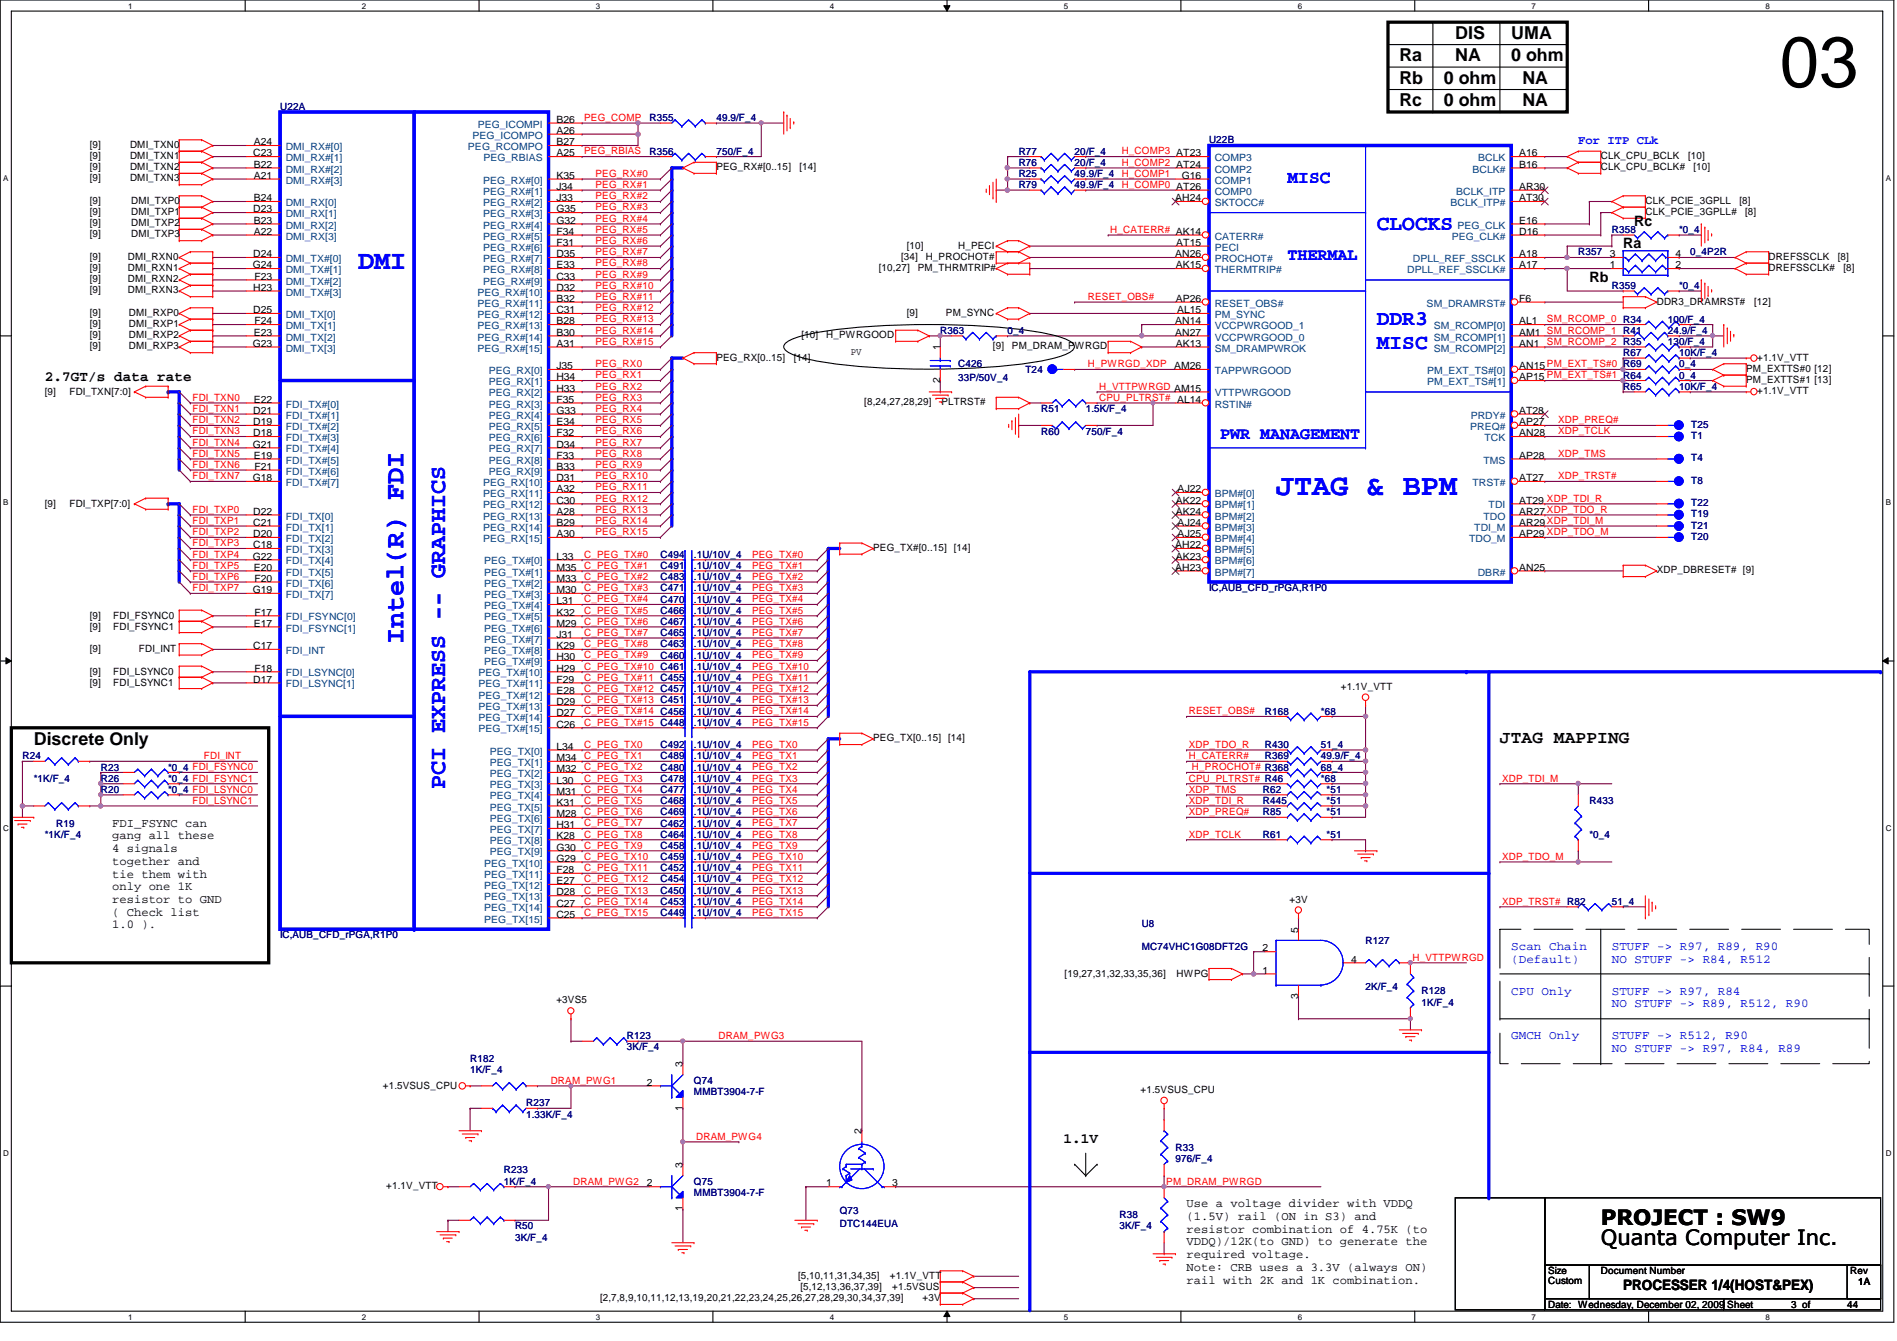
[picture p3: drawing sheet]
<svg xmlns="http://www.w3.org/2000/svg" width="297mm" height="210mm" viewBox="0 0 297 210" stroke-linecap="round" stroke-linejoin="round" font-family="sans-serif">
<defs><g id="words">
<text font-size="11.2" x="278.7" y="13.6">03</text>
<text font-size="4.7" fill="#00f" x="199.8" y="77.5">JTAG &amp; BPM</text>
<g font-size="4.2" fill="#00f">
<text x="56.1" y="42">DMI</text>
<text x="63.2" y="100.8" transform="rotate(-90 63.2 100.8)">Intel(R) FDI</text>
</g>
<text font-size="3.6" fill="#00f" x="69.7" y="123.5" transform="rotate(-90 69.7 123.5)">PCI EXPRESS -- GRAPHICS</text>
<g font-size="3.3" fill="#00f">
<text x="215.6" y="36">CLOCKS</text>
<text x="215.6" y="50.9">DDR3</text>
<text x="215.6" y="54.6">MISC</text>
</g>
<g font-size="3.3">
<text x="250.7" y="191.7">PROJECT : SW9</text>
<text x="250.7" y="194.9">Quanta Computer Inc.</text>
</g>
<g font-size="2.8">
<text x="219.1" y="9.6">Ra</text>
<text x="227.9" y="9.6">NA</text>
<text x="227.9" y="6.1">DIS</text>
<text x="236.6" y="9.6">0 ohm</text>
<text x="236.6" y="6.1">UMA</text>
<text x="219.1" y="13.1">Rb</text>
<text x="219.1" y="16.6">Rc</text>
<text x="226.1" y="13.1">0 ohm</text>
<text x="226.1" y="16.6">0 ohm</text>
<text x="238.4" y="13.1">NA</text>
<text x="238.4" y="16.6">NA</text>
<text x="5.3" y="116.5">Discrete Only</text>
<text x="234.9" y="116.2">JTAG MAPPING</text>
</g>
<text font-size="2.8" fill="#00f" x="201.6" y="28.6">MISC</text>
<g font-size="2.6" fill="#00f">
<text x="201.6" y="40.7">THERMAL</text>
<text x="191" y="68.7">PWR MANAGEMENT</text>
</g>
<g font-size="2.2">
<text x="255.9" y="35.3">Rc</text>
<text x="254.2" y="38.9">Ra</text>
<text x="248.9" y="44.1">Rb</text>
<text x="7" y="59.7">2.7GT/s data rate</text>
<text x="166.5" y="178.9">1.1V</text>
<text x="254.2" y="201.8">PROCESSER 1/4(HOST&amp;PEX)</text>
</g>
<g font-size="1.9" fill="#00f">
<text x="247.1" y="22.6">For ITP CLk</text>
<text x="236.6" y="148.7">Scan Chain</text>
<text x="252.4" y="148.7">STUFF -&gt; R97, R89, R90</text>
<text x="236.6" y="150.7">(Default)</text>
<text x="236.6" y="155.7">CPU Only</text>
<text x="252.4" y="150.7">NO STUFF -&gt; R84, R512</text>
<text x="252.4" y="155.7">STUFF -&gt; R97, R84</text>
<text x="252.4" y="157.7">NO STUFF -&gt; R89, R512, R90</text>
<text x="236.6" y="162.7">GMCH Only</text>
<text x="252.4" y="162.7">STUFF -&gt; R512, R90</text>
<text x="252.4" y="164.7">NO STUFF -&gt; R97, R84, R89</text>
</g>
<g font-size="1.9">
<text x="17.6" y="129.4">FDI_FSYNC can</text>
<text x="17.6" y="131.4">gang all these</text>
<text x="17.6" y="133.4">4 signals</text>
<text x="17.6" y="135.4">together and</text>
<text x="17.6" y="137.4">tie them with</text>
<text x="17.6" y="139.4">only one 1K</text>
<text x="17.6" y="141.4">resistor to GND</text>
<text x="17.6" y="143.3">( Check list</text>
<text x="17.6" y="145.3">1.0 ).</text>
<text x="185.8" y="189">Use a voltage divider with VDDQ</text>
<text x="185.8" y="191">(1.5V) rail (ON in S3) and</text>
<text x="185.8" y="193">resistor combination of 4.75K (to</text>
<text x="185.8" y="194.9">VDDQ)/12K(to GND) to generate the</text>
<text x="185.8" y="196.9">required voltage.</text>
<text x="185.8" y="198.9">Note: CRB uses a 3.3V (always ON)</text>
<text x="185.8" y="200.9">rail with 2K and 1K combination.</text>
</g>
<g font-size="1.6" fill="#000080">
<text x="43.9" y="17.2">U22A</text>
<text x="101.7" y="19">R355</text>
<text x="112.2" y="19">49.9/F_4</text>
<text x="189.3" y="22.4">U22B</text>
<text x="101.7" y="24.2">R356</text>
<text x="112.2" y="24.2">750/F_4</text>
<text x="159.5" y="24.2">R77</text>
<text x="159.5" y="26">R76</text>
<text x="159.5" y="29.5">R79</text>
<text x="159.5" y="27.7">R25</text>
<text x="168.3" y="24.2">20/F_4</text>
<text x="168.3" y="26">20/F_4</text>
<text x="168.3" y="29.5">49.9/F_4</text>
<text x="168.3" y="27.7">49.9/F_4</text>
<text x="247.1" y="40">R357</text>
<text x="252.4" y="36.5">R358</text>
<text x="262.9" y="36.5">*0_4</text>
<text x="264.7" y="40">0_4P2R</text>
<text x="252.4" y="45.3">R359</text>
<text x="262.9" y="45.3">*0_4</text>
<text x="147.2" y="52.2">R363</text>
<text x="157.8" y="52.2">0_4</text>
<text x="261.2" y="52.2">24.9/F_4</text>
<text x="261.2" y="50.5">100/F_4</text>
<text x="150" y="57.5">C426</text>
<text x="150" y="59.6">33P/50V_4</text>
<text x="160.6" y="58.4">T24</text>
<text x="254.2" y="55.8">R67</text>
<text x="261.2" y="54">130/F_4</text>
<text x="262.9" y="55.8">10K/F_4</text>
<text x="262.9" y="57.5">0_4</text>
<text x="262.9" y="59.3">0_4</text>
<text x="163" y="64.5">R51</text>
<text x="170" y="64.5">1.5K/F_4</text>
<text x="254.2" y="61">R65</text>
<text x="262.9" y="61">10K/F_4</text>
<text x="163" y="68">R60</text>
<text x="170" y="68">750/F_4</text>
<text x="264.8" y="68.7">T1</text>
<text x="264.8" y="67">T25</text>
<text x="264.8" y="72.2">T4</text>
<text x="264.8" y="75.7">T8</text>
<text x="264.8" y="82.8">T21</text>
<text x="264.8" y="81">T19</text>
<text x="264.8" y="79.2">T22</text>
<text x="103.4" y="89.1">C491</text>
<text x="103.4" y="87.3">C494</text>
<text x="108.7" y="89.1">.1U/10V_4</text>
<text x="108.7" y="87.3">.1U/10V_4</text>
<text x="264.8" y="84.5">T20</text>
<text x="103.4" y="94.3">C470</text>
<text x="103.4" y="92.5">C471</text>
<text x="103.4" y="90.8">C483</text>
<text x="108.7" y="94.3">.1U/10V_4</text>
<text x="108.7" y="92.5">.1U/10V_4</text>
<text x="108.7" y="90.8">.1U/10V_4</text>
<text x="189.3" y="92.5">IC,AUB_CFD_rPGA,R1P0</text>
<text x="103.4" y="97.8">C467</text>
<text x="103.4" y="96.1">C466</text>
<text x="103.4" y="99.6">C465</text>
<text x="103.4" y="101.3">C463</text>
<text x="108.7" y="97.8">.1U/10V_4</text>
<text x="108.7" y="96.1">.1U/10V_4</text>
<text x="108.7" y="99.6">.1U/10V_4</text>
<text x="108.7" y="101.3">.1U/10V_4</text>
<text x="103.4" y="103.1">C460</text>
<text x="108.7" y="103.1">.1U/10V_4</text>
<text x="108.7" y="106.6">.1U/10V_4</text>
<text x="108.7" y="104.8">.1U/10V_4</text>
<text x="108.7" y="108.3">.1U/10V_4</text>
<text x="108.7" y="111.8">.1U/10V_4</text>
<text x="108.7" y="110.1">.1U/10V_4</text>
<text x="108.7" y="113.6">.1U/10V_4</text>
<text x="198.1" y="111.8">R168</text>
<text x="206.8" y="111.8">*68</text>
<text x="3.5" y="118.8">R24</text>
<text x="103.4" y="118.8">C489</text>
<text x="103.4" y="117.1">C492</text>
<text x="108.7" y="118.8">.1U/10V_4</text>
<text x="108.7" y="117.1">.1U/10V_4</text>
<text x="198.1" y="118.8">R369</text>
<text x="198.1" y="117.1">R430</text>
<text x="206.8" y="118.8">49.9/F_4</text>
<text x="206.8" y="117.1">51_4</text>
<text x="5.3" y="122.3">*1K/F_4</text>
<text x="15.8" y="120.6">R23</text>
<text x="15.8" y="122.3">R26</text>
<text x="15.8" y="124.1">R20</text>
<text x="26.3" y="120.6">*0_4 FDI_FSYNC0</text>
<text x="26.3" y="122.3">*0_4 FDI_FSYNC1</text>
<text x="26.3" y="124.1">*0_4 FDI_LSYNC0</text>
<text x="103.4" y="120.6">C480</text>
<text x="103.4" y="122.3">C478</text>
<text x="103.4" y="125.9">C468</text>
<text x="103.4" y="124.1">C477</text>
<text x="108.7" y="120.6">.1U/10V_4</text>
<text x="108.7" y="122.3">.1U/10V_4</text>
<text x="108.7" y="125.9">.1U/10V_4</text>
<text x="108.7" y="124.1">.1U/10V_4</text>
<text x="197.7" y="124.1">R62</text>
<text x="197.7" y="125.9">R445</text>
<text x="206.8" y="120.6">68_4</text>
<text x="206.8" y="122.3">*68</text>
<text x="207.7" y="124.1">*51</text>
<text x="207.7" y="125.9">*51</text>
<text x="248.9" y="125.9">R433</text>
<text x="7" y="131.1">*1K/F_4</text>
<text x="8.8" y="129.4">R19</text>
<text x="103.4" y="129.4">C462</text>
<text x="103.4" y="127.6">C469</text>
<text x="103.4" y="131.1">C464</text>
<text x="108.7" y="129.4">.1U/10V_4</text>
<text x="108.7" y="127.6">.1U/10V_4</text>
<text x="108.7" y="131.1">.1U/10V_4</text>
<text x="197.7" y="131.1">R61</text>
<text x="197.7" y="127.6">R85</text>
<text x="207.7" y="131.1">*51</text>
<text x="207.7" y="127.6">*51</text>
<text x="248.9" y="131.1">*0_4</text>
<text x="103.4" y="132.9">C458</text>
<text x="103.4" y="134.6">C459</text>
<text x="103.4" y="136.4">C452</text>
<text x="108.7" y="132.9">.1U/10V_4</text>
<text x="108.7" y="134.6">.1U/10V_4</text>
<text x="108.7" y="136.4">.1U/10V_4</text>
<text x="103.4" y="139.9">C450</text>
<text x="103.4" y="141.6">C453</text>
<text x="103.4" y="143.4">C449</text>
<text x="103.4" y="138.1">C454</text>
<text x="108.7" y="139.9">.1U/10V_4</text>
<text x="108.7" y="141.6">.1U/10V_4</text>
<text x="108.7" y="143.4">.1U/10V_4</text>
<text x="108.7" y="138.1">.1U/10V_4</text>
<text x="252.4" y="141.6">51_4</text>
<text x="43.9" y="146.9">IC,AUB_CFD_rPGA,R1P0</text>
<text x="178.8" y="145.1">U8</text>
<text x="178.8" y="148.6">MC74VHC1G08DFT2G</text>
<text x="213.8" y="147.8">R127</text>
<text x="213.8" y="154.9">2K/F_4</text>
<text x="222.6" y="155.7">R128</text>
<text x="222.6" y="157.4">1K/F_4</text>
<text x="73.6" y="166.2">R182</text>
<text x="73.6" y="167.9">1K/F_4</text>
<text x="98.2" y="162.6">R123</text>
<text x="98.2" y="164.4">3K/F_4</text>
<text x="82.4" y="173.2">R237</text>
<text x="108.7" y="169.7">Q74</text>
<text x="108.7" y="171.4">MMBT3904-7-F</text>
<text x="82.4" y="174.9">1.33K/F_4</text>
<text x="78.9" y="183.7">R233</text>
<text x="78.9" y="185.5">1K/F_4</text>
<text x="108.7" y="185.5">Q75</text>
<text x="184.1" y="180.2">R33</text>
<text x="184.1" y="181.9">976/F_4</text>
<text x="108.7" y="187.2">MMBT3904-7-F</text>
<text x="131.5" y="190">Q73</text>
<text x="175.3" y="190.7">R38</text>
<text x="80.6" y="192.4">R50</text>
<text x="80.6" y="194.2">3K/F_4</text>
<text x="131.5" y="192.1">DTC144EUA</text>
<text x="175.3" y="192.4">3K/F_4</text>
</g>
<g font-size="1.6">
<text x="14.1" y="23.2">[9]</text>
<text x="20.4" y="23.2">DMI_TXN0</text>
<text x="39.7" y="22.7">A24</text>
<text x="87.1" y="19.2">B26</text>
<text x="87.1" y="21">A26</text>
<text x="87.1" y="22.7">B27</text>
<text x="14.1" y="24.9">[9]</text>
<text x="14.1" y="26.7">[9]</text>
<text x="14.1" y="28.4">[9]</text>
<text x="20.4" y="24.9">DMI_TXN1</text>
<text x="20.4" y="26.7">DMI_TXN2</text>
<text x="20.4" y="28.4">DMI_TXN3</text>
<text x="39.7" y="24.5">C23</text>
<text x="39.7" y="26.2">B22</text>
<text x="39.7" y="28">A21</text>
<text x="87.1" y="24.5">A25</text>
<text x="87.1" y="28">K35</text>
<text x="87.1" y="29.7">J34</text>
<text x="112.2" y="26.7">PEG_RX#[0..15]</text>
<text x="125.2" y="26.7">[14]</text>
<text x="185" y="28">G16</text>
<text x="237.9" y="26.2">B16</text>
<text x="237.9" y="24.5">A16</text>
<text x="237.9" y="29.7">AR30</text>
<text x="250.7" y="24.9">CLK_CPU_BCLK</text>
<text x="250.7" y="26.7">CLK_CPU_BCLK#</text>
<text x="264.3" y="24.9">[10]</text>
<text x="265.2" y="26.7">[10]</text>
<text x="14.1" y="31.9">[9]</text>
<text x="14.1" y="33.7">[9]</text>
<text x="14.1" y="35.4">[9]</text>
<text x="20.5" y="31.9">DMI_TXP0</text>
<text x="20.5" y="33.7">DMI_TXP1</text>
<text x="20.5" y="35.4">DMI_TXP2</text>
<text x="39.7" y="33.2">D23</text>
<text x="39.7" y="31.5">B24</text>
<text x="39.7" y="35">B23</text>
<text x="87.1" y="31.5">J33</text>
<text x="87.1" y="33.2">G35</text>
<text x="87.1" y="35">G32</text>
<text x="184" y="31.5">AH24</text>
<text x="237.9" y="31.5">AT30</text>
<text x="237.9" y="35">E16</text>
<text x="257.6" y="33.7">CLK_PCIE_3GPLL#</text>
<text x="257.6" y="31.9">CLK_PCIE_3GPLL</text>
<text x="272.4" y="31.9">[8]</text>
<text x="273.3" y="33.7">[8]</text>
<text x="14.1" y="40.7">[9]</text>
<text x="14.1" y="37.2">[9]</text>
<text x="20" y="40.7">DMI_RXN0</text>
<text x="20.5" y="37.2">DMI_TXP3</text>
<text x="39.6" y="42">G24</text>
<text x="39.7" y="40.3">D24</text>
<text x="39.7" y="36.7">A22</text>
<text x="87.1" y="36.7">F34</text>
<text x="87.1" y="38.5">F31</text>
<text x="87.1" y="40.3">D35</text>
<text x="87.1" y="42">E33</text>
<text x="141.1" y="40.7">[34]</text>
<text x="142" y="38.9">[10]</text>
<text x="144.9" y="40.7">H_PROCHOT#</text>
<text x="150" y="38.9">H_PECI</text>
<text x="184" y="40.3">AN26</text>
<text x="184.1" y="42">AK15</text>
<text x="184.2" y="38.5">AT15</text>
<text x="237.9" y="36.7">D16</text>
<text x="237.9" y="42">A17</text>
<text x="237.9" y="40.3">A18</text>
<text x="252" y="42">1</text>
<text x="252" y="40.3">3</text>
<text x="262.4" y="42">2</text>
<text x="262.4" y="40.3">4</text>
<text x="276.9" y="40.7">DREFSSCLK</text>
<text x="287.8" y="40.7">[8]</text>
<text x="14.1" y="42.4">[9]</text>
<text x="14.1" y="44.2">[9]</text>
<text x="14.1" y="45.9">[9]</text>
<text x="20" y="42.4">DMI_RXN1</text>
<text x="20" y="44.2">DMI_RXN2</text>
<text x="20" y="45.9">DMI_RXN3</text>
<text x="39.7" y="45.5">H23</text>
<text x="39.8" y="43.8">F23</text>
<text x="87.1" y="43.8">C33</text>
<text x="87.1" y="45.5">D32</text>
<text x="87.1" y="47.2">B32</text>
<text x="137.6" y="42.4">[10,27]</text>
<text x="143.7" y="42.4">PM_THRMTRIP#</text>
<text x="184.1" y="47.2">AP26</text>
<text x="237.9" y="47.2">F6</text>
<text x="259.4" y="47.7">DDR3_DRAMRST#</text>
<text x="274.7" y="47.7">[12]</text>
<text x="276.9" y="42.4">DREFSSCLK#</text>
<text x="288.7" y="42.4">[8]</text>
<text x="14.1" y="49.4">[9]</text>
<text x="14.1" y="51.2">[9]</text>
<text x="14.1" y="53">[9]</text>
<text x="20.2" y="49.4">DMI_RXP0</text>
<text x="20.2" y="51.2">DMI_RXP1</text>
<text x="20.2" y="53">DMI_RXP2</text>
<text x="39.7" y="49">D25</text>
<text x="39.7" y="52.5">E23</text>
<text x="39.8" y="50.8">F24</text>
<text x="87.1" y="49">C31</text>
<text x="87.1" y="50.8">B28</text>
<text x="87.1" y="52.5">B30</text>
<text x="125.5" y="53">[10]</text>
<text x="129.4" y="53">H_PWRGOOD</text>
<text x="142" y="49.4">[9]</text>
<text x="148.1" y="49.4">PM_SYNC</text>
<text x="184" y="50.8">AN14</text>
<text x="184" y="52.5">AN27</text>
<text x="184.3" y="49">AL15</text>
<text x="237.9" y="52.5">AM1 SM_RCOMP_1 R41</text>
<text x="237.9" y="50.8">AL1</text>
<text x="14.1" y="54.7">[9]</text>
<text x="20.2" y="54.7">DMI_RXP3</text>
<text x="39.6" y="54.3">G23</text>
<text x="87.1" y="54.3">A31</text>
<text x="87.1" y="57.8">J35</text>
<text x="87.1" y="59.5">H34</text>
<text x="112.2" y="56.5">PEG_RX[0..15]</text>
<text x="124.3" y="56.5">[14]</text>
<text x="133.2" y="55.5">PV</text>
<text x="147.2" y="59.9" transform="rotate(-90 147.2 59.9)">2</text>
<text x="147.2" y="54.8" transform="rotate(-90 147.2 54.8)">1</text>
<text x="155.5" y="54.7">[9]</text>
<text x="158.5" y="54.7">PM_DRAM_PWRGD</text>
<text x="183.9" y="57.8">AM26</text>
<text x="184.1" y="54.3">AK13</text>
<text x="237.9" y="54.3">AN1</text>
<text x="237.9" y="57.8">AN15 PM_EXT_TS#0 R69</text>
<text x="237.9" y="59.5">AP15 PM_EXT_TS#1 R64</text>
<text x="273.4" y="59.9">PM_EXTTS#1 [13]</text>
<text x="273.4" y="58.2">PM_EXTTS#0 [12]</text>
<text x="275.2" y="56.5">+1.1V_VTT</text>
<text x="7" y="61.9">[9]</text>
<text x="10.9" y="61.9">FDI_TXN[7:0]</text>
<text x="39.7" y="64.8">D21</text>
<text x="39.7" y="63">E22</text>
<text x="87.1" y="61.3">H33</text>
<text x="87.1" y="63">F35</text>
<text x="87.1" y="64.8">G33</text>
<text x="135.3" y="63.5">[8,24,27,28,29]</text>
<text x="147.4" y="63.5">PLTRST#</text>
<text x="237.9" y="64.8">AT28</text>
<text x="275.2" y="61.7">+1.1V_VTT</text>
<text x="39.6" y="70.1">G21</text>
<text x="39.7" y="66.5">D19</text>
<text x="39.7" y="68.3">D18</text>
<text x="39.7" y="71.8">E19</text>
<text x="87.1" y="66.5">E34</text>
<text x="87.1" y="68.3">F32</text>
<text x="87.1" y="70.1">D34</text>
<text x="87.1" y="71.8">F33</text>
<text x="237.9" y="66.5">AP27</text>
<text x="237.9" y="68.3">AN28</text>
<text x="237.9" y="71.8">AP28</text>
<text x="39.6" y="75.3">G18</text>
<text x="39.8" y="73.5">F21</text>
<text x="87.1" y="73.5">B33</text>
<text x="87.1" y="75.3">D31</text>
<text x="87.1" y="77">A32</text>
<text x="184.4" y="77">AJ22</text>
<text x="237.9" y="75.3">AT27</text>
<text x="7" y="79.4">[9]</text>
<text x="10.9" y="79.4">FDI_TXP[7:0]</text>
<text x="39.7" y="80.6">D22</text>
<text x="39.7" y="82.3">C21</text>
<text x="87.1" y="78.8">C30</text>
<text x="87.1" y="80.6">A28</text>
<text x="87.1" y="82.3">B29</text>
<text x="184.1" y="78.8">AK22</text>
<text x="184.1" y="80.6">AK24</text>
<text x="184.4" y="82.3">AJ24</text>
<text x="237.9" y="78.8">AT29 XDP_TDI_R</text>
<text x="237.9" y="80.6">AR27 XDP_TDO_R</text>
<text x="237.9" y="82.3">AR29 XDP_TDI_M</text>
<text x="39.6" y="87.6">G22</text>
<text x="39.7" y="84.1">D20</text>
<text x="39.7" y="85.8">C18</text>
<text x="39.7" y="89.3">E20</text>
<text x="87.1" y="84.1">A30</text>
<text x="87.1" y="87.6">L33</text>
<text x="87.1" y="89.3">M35</text>
<text x="136.7" y="86.2">PEG_TX#[0..15]</text>
<text x="149.3" y="86.2">[14]</text>
<text x="184" y="85.8">AH22</text>
<text x="184" y="89.3">AH23</text>
<text x="184.1" y="87.6">AK23</text>
<text x="184.4" y="84.1">AJ25</text>
<text x="237.9" y="84.1">AP29 XDP_TDO_M</text>
<text x="237.9" y="89.3">AN25</text>
<text x="259.4" y="89.7">XDP_DBRESET# [9]</text>
<text x="39.6" y="92.8">G19</text>
<text x="39.8" y="91.1">F20</text>
<text x="87.1" y="91.1">M33</text>
<text x="87.1" y="92.8">M30</text>
<text x="87.1" y="94.6">L31</text>
<text x="14.1" y="96.9">[9]</text>
<text x="14.1" y="98.7">[9]</text>
<text x="17.7" y="96.9">FDI_FSYNC0</text>
<text x="17.7" y="98.7">FDI_FSYNC1</text>
<text x="39.7" y="101.6">C17</text>
<text x="39.7" y="98.1">E17</text>
<text x="39.8" y="96.4">F17</text>
<text x="87.1" y="96.4">K32</text>
<text x="87.1" y="98.1">M29</text>
<text x="87.1" y="99.8">J31</text>
<text x="87.1" y="101.6">K29</text>
<text x="14.1" y="105.7">[9]</text>
<text x="14.1" y="107.4">[9]</text>
<text x="14.1" y="102">[9]</text>
<text x="17.7" y="105.7">FDI_LSYNC0</text>
<text x="17.7" y="107.4">FDI_LSYNC1</text>
<text x="21.8" y="102">FDI_INT</text>
<text x="39.7" y="106.8">D17</text>
<text x="39.8" y="105.1">F18</text>
<text x="87.1" y="103.3">H30</text>
<text x="87.1" y="105.1">H29</text>
<text x="87.1" y="106.8">F29</text>
<text x="210" y="108">+1.1V_VTT</text>
<text x="87.1" y="108.6">E28</text>
<text x="87.1" y="110.4">D29</text>
<text x="87.1" y="112.1">D27</text>
<text x="87.1" y="113.9">C26</text>
<text x="87.1" y="117.3">L34</text>
<text x="87.1" y="119.1">M34</text>
<text x="136.7" y="116">PEG_TX[0..15]</text>
<text x="148.5" y="116">[14]</text>
<text x="87.1" y="120.9">M32</text>
<text x="87.1" y="122.6">L30</text>
<text x="87.1" y="124.4">M31</text>
<text x="87.1" y="126.1">K31</text>
<text x="87.1" y="127.9">M28</text>
<text x="87.1" y="129.6">H31</text>
<text x="87.1" y="131.4">K28</text>
<text x="87.1" y="133.1">G30</text>
<text x="87.1" y="134.9">G29</text>
<text x="87.1" y="136.7">F28</text>
<text x="87.1" y="138.4">E27</text>
<text x="87.1" y="140.2">D28</text>
<text x="87.1" y="141.9">C27</text>
<text x="87.1" y="143.6">C25</text>
<text x="201.9" y="141.3">+3V</text>
<text x="197.7" y="148.9">2</text>
<text x="203.3" y="146" transform="rotate(-90 203.3 146)">5</text>
<text x="166.7" y="152.9">[19,27,31,32,33,35,36]</text>
<text x="184.2" y="152.9">HWPG</text>
<text x="197.7" y="152.4">1</text>
<text x="211.6" y="150.7">4</text>
<text x="87.1" y="157.1">+3VS5</text>
<text x="203.3" y="156.3" transform="rotate(-90 203.3 156.3)">3</text>
<text x="106.9" y="167" transform="rotate(-90 106.9 167)">3</text>
<text x="59.9" y="170.4">+1.5VSUS_CPU</text>
<text x="101.3" y="169.9">2</text>
<text x="106.9" y="173.9" transform="rotate(-90 106.9 173.9)">1</text>
<text x="178.6" y="171.1">+1.5VSUS_CPU</text>
<text x="134.9" y="177.5" transform="rotate(-90 134.9 177.5)">2</text>
<text x="101.3" y="185.7">2</text>
<text x="106.9" y="182.8" transform="rotate(-90 106.9 182.8)">3</text>
<text x="129.4" y="185.7">1</text>
<text x="139.7" y="185.7">3</text>
<text x="60.5" y="186.1">+1.1V_VTT</text>
<text x="106.9" y="189.6" transform="rotate(-90 106.9 189.6)">1</text>
<text x="94" y="203.7">[2,7,8,9,10,11,12,13,19,20,21,22,23,24,25,26,27,28,29,30,34,37,39]</text>
<text x="125" y="200.2">[5,10,11,31,34,35]</text>
<text x="125.3" y="201.9">[5,12,13,36,37,39]</text>
<text x="139.4" y="200.2">+1.1V_VTT</text>
<text x="139.7" y="201.9">+1.5VSUS</text>
<text x="144.4" y="203.7">+3V</text>
<text x="242.4" y="199.5">Size</text>
<text x="242.4" y="201">Custom</text>
<text x="250.7" y="199.5">Document Number</text>
<text x="289.7" y="199.5">Rev</text>
<text x="291" y="201.2">1A</text>
<text x="242.4" y="204.7">Date: Wednesday, December 02, 2009 Sheet</text>
<text x="280.5" y="204.7">3 of</text>
<text x="289.2" y="204.7">44</text>
</g>
<g font-size="1.6" fill="#004080">
<text x="44.7" y="23.5">DMI_RX#[0]</text>
<text x="73.3" y="23.5">PEG_RCOMPO</text>
<text x="74" y="21.7">PEG_ICOMPO</text>
<text x="74.8" y="20">PEG_ICOMPI</text>
<text x="44.7" y="25.2">DMI_RX#[1]</text>
<text x="44.7" y="27">DMI_RX#[2]</text>
<text x="44.7" y="28.7">DMI_RX#[3]</text>
<text x="75.6" y="28.7">PEG_RX#[0]</text>
<text x="75.7" y="25.2">PEG_RBIAS</text>
<text x="190.2" y="25.2">COMP3</text>
<text x="190.2" y="27">COMP2</text>
<text x="190.2" y="28.7">COMP1</text>
<text x="230.6" y="27">BCLK#</text>
<text x="231.5" y="25.2">BCLK</text>
<text x="44.7" y="32.3">DMI_RX[0]</text>
<text x="44.7" y="34">DMI_RX[1]</text>
<text x="44.7" y="35.8">DMI_RX[2]</text>
<text x="75.6" y="30.5">PEG_RX#[1]</text>
<text x="75.6" y="32.3">PEG_RX#[2]</text>
<text x="75.6" y="34">PEG_RX#[3]</text>
<text x="75.6" y="35.8">PEG_RX#[4]</text>
<text x="190.2" y="30.5">COMP0</text>
<text x="190.2" y="32.3">SKTOCC#</text>
<text x="227.1" y="32.3">BCLK_ITP#</text>
<text x="228" y="30.5">BCLK_ITP</text>
<text x="228.2" y="35.8">PEG_CLK</text>
<text x="44.7" y="37.5">DMI_RX[3]</text>
<text x="44.7" y="41">DMI_TX#[0]</text>
<text x="75.6" y="37.5">PEG_RX#[5]</text>
<text x="75.6" y="39.2">PEG_RX#[6]</text>
<text x="75.6" y="41">PEG_RX#[7]</text>
<text x="190.2" y="37.5">CATERR#</text>
<text x="190.2" y="39.2">PECI</text>
<text x="190.2" y="41">PROCHOT#</text>
<text x="221.2" y="41">DPLL_REF_SSCLK</text>
<text x="227.3" y="37.5">PEG_CLK#</text>
<text x="44.7" y="42.8">DMI_TX#[1]</text>
<text x="44.7" y="44.5">DMI_TX#[2]</text>
<text x="44.7" y="46.3">DMI_TX#[3]</text>
<text x="74.8" y="46.3">PEG_RX#[10]</text>
<text x="75.6" y="42.8">PEG_RX#[8]</text>
<text x="75.6" y="44.5">PEG_RX#[9]</text>
<text x="190.2" y="42.8">THERMTRIP#</text>
<text x="220.3" y="42.8">DPLL_REF_SSCLK#</text>
<text x="44.7" y="49.8">DMI_TX[0]</text>
<text x="44.7" y="51.5">DMI_TX[1]</text>
<text x="44.7" y="53.3">DMI_TX[2]</text>
<text x="74.8" y="48">PEG_RX#[11]</text>
<text x="74.8" y="49.8">PEG_RX#[12]</text>
<text x="74.8" y="51.5">PEG_RX#[13]</text>
<text x="74.8" y="53.3">PEG_RX#[14]</text>
<text x="190.2" y="48">RESET_OBS#</text>
<text x="190.2" y="51.5">VCCPWRGOOD_1</text>
<text x="190.2" y="53.3">VCCPWRGOOD_0</text>
<text x="190.2" y="49.8">PM_SYNC</text>
<text x="223.4" y="48">SM_DRAMRST#</text>
<text x="224.5" y="53.3">SM_RCOMP[1]</text>
<text x="224.5" y="51.5">SM_RCOMP[0]</text>
<text x="44.7" y="55">DMI_TX[3]</text>
<text x="74.8" y="55">PEG_RX#[15]</text>
<text x="76.5" y="58.5">PEG_RX[0]</text>
<text x="190.2" y="55">SM_DRAMPWROK</text>
<text x="190.2" y="58.5">TAPPWRGOOD</text>
<text x="223.5" y="58.5">PM_EXT_TS#[0]</text>
<text x="224.5" y="55">SM_RCOMP[2]</text>
<text x="44.7" y="63.8">FDI_TX#[0]</text>
<text x="44.7" y="65.5">FDI_TX#[1]</text>
<text x="76.5" y="60.3">PEG_RX[1]</text>
<text x="76.5" y="62.1">PEG_RX[2]</text>
<text x="76.5" y="63.8">PEG_RX[3]</text>
<text x="76.5" y="65.5">PEG_RX[4]</text>
<text x="190.2" y="62.1">VTTPWRGOOD</text>
<text x="190.2" y="63.8">RSTIN#</text>
<text x="223.5" y="60.3">PM_EXT_TS#[1]</text>
<text x="230.3" y="65.5">PRDY#</text>
<text x="44.7" y="67.3">FDI_TX#[2]</text>
<text x="44.7" y="69">FDI_TX#[3]</text>
<text x="44.7" y="70.8">FDI_TX#[4]</text>
<text x="76.5" y="67.3">PEG_RX[5]</text>
<text x="76.5" y="69">PEG_RX[6]</text>
<text x="76.5" y="70.8">PEG_RX[7]</text>
<text x="230.2" y="67.3">PREQ#</text>
<text x="232.4" y="69">TCK</text>
<text x="44.7" y="72.6">FDI_TX#[5]</text>
<text x="44.7" y="74.3">FDI_TX#[6]</text>
<text x="44.7" y="76.1">FDI_TX#[7]</text>
<text x="75.6" y="76.1">PEG_RX[10]</text>
<text x="75.6" y="77.8">PEG_RX[11]</text>
<text x="76.5" y="72.6">PEG_RX[8]</text>
<text x="76.5" y="74.3">PEG_RX[9]</text>
<text x="190.2" y="77.8">BPM#[0]</text>
<text x="230.5" y="76.1">TRST#</text>
<text x="232.3" y="72.6">TMS</text>
<text x="44.7" y="81.3">FDI_TX[0]</text>
<text x="44.7" y="83.1">FDI_TX[1]</text>
<text x="75.6" y="79.6">PEG_RX[12]</text>
<text x="75.6" y="81.3">PEG_RX[13]</text>
<text x="75.6" y="83.1">PEG_RX[14]</text>
<text x="190.2" y="79.6">BPM#[1]</text>
<text x="190.2" y="81.3">BPM#[2]</text>
<text x="190.2" y="83.1">BPM#[3]</text>
<text x="230.8" y="83.1">TDI_M</text>
<text x="232.3" y="81.3">TDO</text>
<text x="233.1" y="79.6">TDI</text>
<text x="44.7" y="84.8">FDI_TX[2]</text>
<text x="44.7" y="86.6">FDI_TX[3]</text>
<text x="44.7" y="88.3">FDI_TX[4]</text>
<text x="75.6" y="84.8">PEG_RX[15]</text>
<text x="75.8" y="88.3">PEG_TX#[0]</text>
<text x="190.2" y="84.8">BPM#[4]</text>
<text x="190.2" y="86.6">BPM#[5]</text>
<text x="190.2" y="88.3">BPM#[6]</text>
<text x="230" y="84.8">TDO_M</text>
<text x="44.7" y="90.1">FDI_TX[5]</text>
<text x="44.7" y="91.8">FDI_TX[6]</text>
<text x="44.7" y="93.6">FDI_TX[7]</text>
<text x="75.8" y="90.1">PEG_TX#[1]</text>
<text x="75.8" y="91.8">PEG_TX#[2]</text>
<text x="75.8" y="93.6">PEG_TX#[3]</text>
<text x="75.8" y="95.3">PEG_TX#[4]</text>
<text x="190.2" y="90.1">BPM#[7]</text>
<text x="231.4" y="90.1">DBR#</text>
<text x="44.7" y="97.1">FDI_FSYNC[0]</text>
<text x="44.7" y="98.8">FDI_FSYNC[1]</text>
<text x="75.8" y="97.1">PEG_TX#[5]</text>
<text x="75.8" y="98.8">PEG_TX#[6]</text>
<text x="75.8" y="100.6">PEG_TX#[7]</text>
<text x="44.7" y="102.4">FDI_INT</text>
<text x="44.7" y="105.9">FDI_LSYNC[0]</text>
<text x="44.7" y="107.6">FDI_LSYNC[1]</text>
<text x="74.9" y="105.9">PEG_TX#[10]</text>
<text x="74.9" y="107.6">PEG_TX#[11]</text>
<text x="75.8" y="102.4">PEG_TX#[8]</text>
<text x="75.8" y="104.1">PEG_TX#[9]</text>
<text x="74.9" y="109.3">PEG_TX#[12]</text>
<text x="74.9" y="111.1">PEG_TX#[13]</text>
<text x="74.9" y="112.9">PEG_TX#[14]</text>
<text x="74.9" y="114.6">PEG_TX#[15]</text>
<text x="76.7" y="118.1">PEG_TX[0]</text>
<text x="76.7" y="119.9">PEG_TX[1]</text>
<text x="76.7" y="121.6">PEG_TX[2]</text>
<text x="76.7" y="123.4">PEG_TX[3]</text>
<text x="76.7" y="125.1">PEG_TX[4]</text>
<text x="76.7" y="126.9">PEG_TX[5]</text>
<text x="76.7" y="128.7">PEG_TX[6]</text>
<text x="76.7" y="130.4">PEG_TX[7]</text>
<text x="75.8" y="135.6">PEG_TX[10]</text>
<text x="75.8" y="137.4">PEG_TX[11]</text>
<text x="76.7" y="132.2">PEG_TX[8]</text>
<text x="76.7" y="133.9">PEG_TX[9]</text>
<text x="75.8" y="139.1">PEG_TX[12]</text>
<text x="75.8" y="140.9">PEG_TX[13]</text>
<text x="75.8" y="142.7">PEG_TX[14]</text>
<text x="75.8" y="144.4">PEG_TX[15]</text>
</g>
<g font-size="1.6" fill="#f00">
<text x="91.5" y="18.9">PEG_COMP</text>
<text x="91.5" y="24.2">PEG_RBIAS</text>
<text x="93.3" y="29.4">PEG_RX#1</text>
<text x="93.3" y="27.7">PEG_RX#0</text>
<text x="175.6" y="27.7">H_COMP1</text>
<text x="175.6" y="26">H_COMP2 AT24</text>
<text x="175.6" y="24.2">H_COMP3 AT23</text>
<text x="175.6" y="29.4">H_COMP0 AT26</text>
<text x="93.3" y="31.2">PEG_RX#2</text>
<text x="93.3" y="32.9">PEG_RX#3</text>
<text x="93.3" y="34.7">PEG_RX#4</text>
<text x="93.3" y="41.7">PEG_RX#8</text>
<text x="93.3" y="40">PEG_RX#7</text>
<text x="93.3" y="38.2">PEG_RX#6</text>
<text x="93.3" y="36.4">PEG_RX#5</text>
<text x="173.9" y="36.4">H_CATERR# AK14</text>
<text x="93.3" y="46.9">PEG_RX#11</text>
<text x="93.3" y="45.2">PEG_RX#10</text>
<text x="93.3" y="43.5">PEG_RX#9</text>
<text x="170.3" y="46.9">RESET_OBS#</text>
<text x="93.3" y="54">PEG_RX#15</text>
<text x="93.3" y="52.2">PEG_RX#14</text>
<text x="93.3" y="50.5">PEG_RX#13</text>
<text x="93.3" y="48.7">PEG_RX#12</text>
<text x="242.2" y="54">SM_RCOMP_2 R35</text>
<text x="242.2" y="50.5">SM_RCOMP_0 R34</text>
<text x="93.3" y="57.5">PEG_RX0</text>
<text x="93.3" y="59.2">PEG_RX1</text>
<text x="170.3" y="57.5">H_PWRGD_XDP</text>
<text x="30.1" y="62.7">FDI_TXN0</text>
<text x="30.1" y="64.5">FDI_TXN1</text>
<text x="93.3" y="61">PEG_RX2</text>
<text x="93.3" y="62.7">PEG_RX3</text>
<text x="93.3" y="64.5">PEG_RX4</text>
<text x="172.1" y="61">H_VTTPWRGD AM15</text>
<text x="172.1" y="62.7">CPU_PLTRST# AL14</text>
<text x="30.1" y="66.3">FDI_TXN2</text>
<text x="30.1" y="68">FDI_TXN3</text>
<text x="30.1" y="69.8">FDI_TXN4</text>
<text x="30.1" y="71.5">FDI_TXN5</text>
<text x="93.3" y="71.5">PEG_RX8</text>
<text x="93.3" y="66.3">PEG_RX5</text>
<text x="93.3" y="68">PEG_RX6</text>
<text x="93.3" y="69.8">PEG_RX7</text>
<text x="244" y="66.3">XDP_PREQ#</text>
<text x="244" y="71.5">XDP_TMS</text>
<text x="244" y="68">XDP_TCLK</text>
<text x="30.1" y="73.2">FDI_TXN6</text>
<text x="30.1" y="75">FDI_TXN7</text>
<text x="93.3" y="73.2">PEG_RX9</text>
<text x="93.3" y="75">PEG_RX10</text>
<text x="93.3" y="76.8">PEG_RX11</text>
<text x="244" y="75">XDP_TRST#</text>
<text x="30.1" y="83.8">FDI_TXP2</text>
<text x="30.1" y="80.3">FDI_TXP0</text>
<text x="30.1" y="82">FDI_TXP1</text>
<text x="93.3" y="80.3">PEG_RX13</text>
<text x="93.3" y="78.5">PEG_RX12</text>
<text x="93.3" y="82">PEG_RX14</text>
<text x="93.3" y="83.8">PEG_RX15</text>
<text x="30.1" y="85.5">FDI_TXP3</text>
<text x="30.1" y="87.3">FDI_TXP4</text>
<text x="30.1" y="89">FDI_TXP5</text>
<text x="91.5" y="87.3">C_PEG_TX#0</text>
<text x="91.5" y="89">C_PEG_TX#1</text>
<text x="117.8" y="89">PEG_TX#1</text>
<text x="117.8" y="87.3">PEG_TX#0</text>
<text x="30.1" y="92.5">FDI_TXP7</text>
<text x="30.1" y="90.8">FDI_TXP6</text>
<text x="91.5" y="92.5">C_PEG_TX#3</text>
<text x="91.5" y="94.3">C_PEG_TX#4</text>
<text x="91.5" y="90.8">C_PEG_TX#2</text>
<text x="117.8" y="90.8">PEG_TX#2</text>
<text x="117.8" y="92.5">PEG_TX#3</text>
<text x="117.8" y="94.3">PEG_TX#4</text>
<text x="91.5" y="97.8">C_PEG_TX#6</text>
<text x="91.5" y="99.5">C_PEG_TX#7</text>
<text x="91.5" y="101.3">C_PEG_TX#8</text>
<text x="91.5" y="96.1">C_PEG_TX#5</text>
<text x="117.8" y="96.1">PEG_TX#5</text>
<text x="117.8" y="97.8">PEG_TX#6</text>
<text x="117.8" y="99.5">PEG_TX#7</text>
<text x="117.8" y="101.3">PEG_TX#8</text>
<text x="91.5" y="103">C_PEG_TX#9</text>
<text x="91.5" y="104.8">C_PEG_TX#10 C461</text>
<text x="91.5" y="106.6">C_PEG_TX#11 C455</text>
<text x="117.8" y="103">PEG_TX#9</text>
<text x="117.8" y="104.8">PEG_TX#10</text>
<text x="117.8" y="106.6">PEG_TX#11</text>
<text x="91.5" y="113.6">C_PEG_TX#15 C448</text>
<text x="91.5" y="108.3">C_PEG_TX#12 C457</text>
<text x="91.5" y="110.1">C_PEG_TX#13 C451</text>
<text x="91.5" y="111.8">C_PEG_TX#14 C456</text>
<text x="117.8" y="111.8">PEG_TX#14</text>
<text x="117.8" y="113.6">PEG_TX#15</text>
<text x="117.8" y="108.3">PEG_TX#12</text>
<text x="117.8" y="110.1">PEG_TX#13</text>
<text x="186.1" y="111.8">RESET_OBS#</text>
<text x="31.9" y="118.8">FDI_INT</text>
<text x="91.5" y="117.1">C_PEG_TX0</text>
<text x="91.5" y="118.8">C_PEG_TX1</text>
<text x="117.8" y="118.8">PEG_TX1</text>
<text x="117.8" y="117.1">PEG_TX0</text>
<text x="186.1" y="117.1">XDP_TDO_R</text>
<text x="186.1" y="118.8">H_CATERR#</text>
<text x="30.1" y="125.8">FDI_LSYNC1</text>
<text x="91.5" y="122.3">C_PEG_TX3</text>
<text x="91.5" y="124.1">C_PEG_TX4</text>
<text x="91.5" y="120.6">C_PEG_TX2</text>
<text x="91.5" y="125.8">C_PEG_TX5</text>
<text x="117.8" y="120.6">PEG_TX2</text>
<text x="117.8" y="122.3">PEG_TX3</text>
<text x="117.8" y="124.1">PEG_TX4</text>
<text x="117.8" y="125.8">PEG_TX5</text>
<text x="186.1" y="125.8">XDP_TDI_R</text>
<text x="186.1" y="124.1">XDP_TMS</text>
<text x="186.1" y="122.3">CPU_PLTRST# R46</text>
<text x="186.6" y="120.6">H_PROCHOT# R368</text>
<text x="235.2" y="122.3">XDP_TDI_M</text>
<text x="91.5" y="127.6">C_PEG_TX6</text>
<text x="91.5" y="129.3">C_PEG_TX7</text>
<text x="91.5" y="131.1">C_PEG_TX8</text>
<text x="117.8" y="127.6">PEG_TX6</text>
<text x="117.8" y="129.3">PEG_TX7</text>
<text x="117.8" y="131.1">PEG_TX8</text>
<text x="186.1" y="127.6">XDP_PREQ#</text>
<text x="186.1" y="131.1">XDP_TCLK</text>
<text x="91.5" y="132.8">C_PEG_TX9</text>
<text x="91.5" y="134.6">C_PEG_TX10</text>
<text x="91.5" y="136.4">C_PEG_TX11</text>
<text x="117.8" y="132.8">PEG_TX9</text>
<text x="117.8" y="136.4">PEG_TX11</text>
<text x="117.8" y="134.6">PEG_TX10</text>
<text x="235.2" y="134.6">XDP_TDO_M</text>
<text x="91.5" y="143.3">C_PEG_TX15</text>
<text x="91.5" y="138.1">C_PEG_TX12</text>
<text x="91.5" y="139.9">C_PEG_TX13</text>
<text x="91.5" y="141.6">C_PEG_TX14</text>
<text x="117.8" y="141.6">PEG_TX14</text>
<text x="117.8" y="143.3">PEG_TX15</text>
<text x="117.8" y="138.1">PEG_TX12</text>
<text x="117.8" y="139.9">PEG_TX13</text>
<text x="235.2" y="141.6">XDP_TRST# R82</text>
<text x="221.2" y="150.4">H_VTTPWRGD</text>
<text x="112.5" y="162.6">DRAM_PWG3</text>
<text x="86.2" y="169.6">DRAM_PWG1</text>
<text x="109" y="178.4">DRAM_PWG4</text>
<text x="89.7" y="185.4">DRAM_PWG2</text>
<text x="182.6" y="185.4">PM_DRAM_PWRGD</text>
</g>
<g font-size="1.3">
<text x="20.1" y="1.4">1</text>
<text x="56.7" y="1.4">2</text>
<text x="93.3" y="1.4">3</text>
<text x="129.9" y="1.4">4</text>
<text x="166.6" y="1.4">5</text>
<text x="203.2" y="1.4">6</text>
<text x="239.8" y="1.4">7</text>
<text x="276.4" y="1.4">8</text>
<text x=".5" y="28.3">A</text>
<text x="295.3" y="28.3">A</text>
<text x=".5" y="79.1">B</text>
<text x="295.3" y="79.1">B</text>
<text x=".5" y="130">C</text>
<text x="295.3" y="130">C</text>
<text x=".5" y="180.9">D</text>
<text x="295.3" y="180.9">D</text>
<text x="20.1" y="206.6">1</text>
<text x="56.7" y="206.6">2</text>
<text x="93.3" y="206.6">3</text>
<text x="129.9" y="206.6">4</text>
<text x="166.6" y="206.6">5</text>
<text x="203.2" y="206.6">6</text>
<text x="239.8" y="206.6">7</text>
<text x="276.4" y="206.6">8</text>
</g>
</g></defs>
<path d="M0 0h296.5v207h-296.5zM1.8 1.7h293v203.5h-293z" fill="none" stroke="#000" stroke-width=".17"/>
<g fill="#fff">
<path d="M20.1 .2h.6v1.4h-.6z"/>
<path d="M20.1 205.4h.6v1.4h-.6z"/>
</g>
<path d="M38.4 0v1.7M38.4 205.2v1.8" fill="none" stroke="#000" stroke-width=".17"/>
<g fill="#fff">
<path d="M56.7 .2h.7v1.4h-.7z"/>
<path d="M56.7 205.4h.7v1.4h-.7z"/>
</g>
<path d="M75 0v1.7M75 205.2v1.8" fill="none" stroke="#000" stroke-width=".17"/>
<g fill="#fff">
<path d="M93.3 .2h.7v1.4h-.7z"/>
<path d="M93.3 205.4h.7v1.4h-.7z"/>
</g>
<path d="M111.6 0v1.7M111.6 205.2v1.8" fill="none" stroke="#000" stroke-width=".17"/>
<g fill="#fff">
<path d="M129.9 .2h.7v1.4h-.7z"/>
<path d="M129.9 205.4h.7v1.4h-.7z"/>
</g>
<path d="M148.3 0v1.7M148.3 205.2v1.8" fill="none" stroke="#000" stroke-width=".17"/>
<path d="M147.8 .9h1l-.5 .8zM148.3 205.2l.5 .9h-1z" fill="#000"/>
<path d="M147.8 .9h1l-.5 .8zM148.3 205.2l.5 .9h-1z" fill="none" stroke="#000" stroke-width=".16"/>
<g fill="#fff">
<path d="M166.6 .2h.7v1.4h-.7z"/>
<path d="M166.6 205.4h.7v1.4h-.7z"/>
</g>
<path d="M184.9 0v1.7M184.9 205.2v1.8" fill="none" stroke="#000" stroke-width=".17"/>
<g fill="#fff">
<path d="M203.2 .2h.7v1.4h-.7z"/>
<path d="M203.2 205.4h.7v1.4h-.7z"/>
</g>
<path d="M221.5 0v1.7M221.5 205.2v1.8" fill="none" stroke="#000" stroke-width=".17"/>
<g fill="#fff">
<path d="M239.8 .2h.7v1.4h-.7z"/>
<path d="M239.8 205.4h.7v1.4h-.7z"/>
</g>
<path d="M258.1 0v1.7M258.1 205.2v1.8" fill="none" stroke="#000" stroke-width=".17"/>
<g fill="#fff">
<path d="M276.4 .2h.7v1.4h-.7z"/>
<path d="M276.4 205.4h.7v1.4h-.7z"/>
<path d="M.5 27.1h.8v1.4h-.8z"/>
<path d="M295.3 27.1h.8v1.4h-.8z"/>
<path d="M.5 78h.8v1.4h-.8z"/>
<path d="M295.3 78h.8v1.4h-.8z"/>
</g>
<path d="M0 52.6h1.8M294.8 52.6h1.7" fill="none" stroke="#000" stroke-width=".17"/>
<g fill="#fff">
<path d="M.5 128.9h.9v1.4h-.9z"/>
<path d="M295.3 128.9h.9v1.4h-.9z"/>
</g>
<path d="M0 103.5h1.8M294.8 103.5h1.7" fill="none" stroke="#000" stroke-width=".17"/>
<path d="M.9 103l.9 .5-.9 .4zM294.8 103.5l.9-.5v.9z" fill="#000"/>
<path d="M.9 103l.9 .5-.9 .4zM294.8 103.5l.9-.5v.9z" fill="none" stroke="#000" stroke-width=".16"/>
<g fill="#fff">
<path d="M.5 179.7h.9v1.4h-.9z"/>
<path d="M295.3 179.7h.9v1.4h-.9z"/>
</g>
<path d="M0 154.3h1.8M294.8 154.3h1.7" fill="none" stroke="#000" stroke-width=".17"/>
<path d="M119.2 19.3h.1M119.2 19.3h3.5" fill="none" stroke="#800040" stroke-width=".17"/>
<circle cx="119.2" cy="19.2" r=".32" fill="#f0f"/>
<circle cx="119.2" cy="19.2" r=".32" fill="none" stroke="#f0f" stroke-width=".17"/>
<g fill="none" stroke="#800040" stroke-width=".17">
<path d="M99.9 19.3h.1M99.9 19.3h3.5M91.1 21h.1M91.1 24.5h.1M91.1 21h8.8M91.1 24.5h12.3M91.1 54.3h.1M91.1 57.8h.1M91.1 47.3h.1M91.1 45.6h.1M91.1 42h.1M91.1 43.8h.1"/>
<path d="M91.1 52.6h.1M91.1 54.3h12.3M91.1 57.8h12.3M91.1 47.3h12.3M91.1 45.6h12.3M91.1 42h12.3M91.1 43.8h12.3M91.1 52.6h12.3M91.1 71.8h.1M91.1 73.6h.1M91.1 75.4h.1M91.1 77.1h.1"/>
<path d="M91.1 78.9h.1M91.1 71.8h12.3M91.1 73.6h12.3M91.1 75.4h12.3M91.1 77.1h12.3M91.1 78.9h12.3M91.1 80.6h.1M91.1 82.3h.1M91.1 80.6h12.3M91.1 82.3h12.3"/>
</g>
<circle cx="99.9" cy="19.2" r=".33" fill="#f0f"/>
<circle cx="99.9" cy="19.2" r=".33" fill="none" stroke="#f0f" stroke-width=".17"/>
<g fill="none" stroke="#800040" stroke-width=".17">
<path d="M91.1 19.3h.1M91.1 19.3h8.8M91.1 31.5h.1M91.1 33.3h.1M91.1 29.8h.1M91.1 28h.1M91.1 38.5h.1M91.1 35.1h.1M91.1 36.8h.1M91.1 31.5h12.3M91.1 33.3h12.3M91.1 29.8h12.3"/>
<path d="M91.1 28h12.3M91.1 38.5h12.3M91.1 35.1h12.3M91.1 36.8h12.3M91.1 40.3h.1M91.1 40.3h12.3M91.1 87.6h.1M91.1 98.1h.1M91.1 92.9h.1M91.1 89.4h.1M91.1 99.9h.1M91.1 94.6h.1"/>
<path d="M91.1 91.1h.1M91.1 96.4h.1M91.1 84.1h.1M91.1 89.4h14.1M91.1 91.1h14.1M91.1 92.9h14.1M91.1 94.6h14.1M91.1 87.6h14.1M91.1 96.4h14.1M91.1 98.1h14.1M91.1 99.9h14.1M91.1 84.1h12.3"/>
<path d="M110.4 89.4h.1M110.4 91.1h.1M110.4 92.9h.1M110.4 94.6h.1M110.4 87.6h.1M110.4 96.4h.1M110.4 98.1h.1M110.4 99.9h.1M110.4 89.4h17.6M110.4 91.1h17.6M110.4 92.9h17.6M110.4 94.6h17.6"/>
<path d="M110.4 87.6h17.6M110.4 96.4h17.6M110.4 98.1h17.6M110.4 99.9h17.6M91.1 113.9h.1M91.1 108.6h.1M91.1 103.4h.1M91.1 110.4h.1M91.1 105.2h.1M91.1 112.1h.1M91.1 106.9h.1M91.1 101.6h.1"/>
<path d="M91.1 112.1h14.1M91.1 103.4h14.1M91.1 113.9h14.1M91.1 105.2h14.1M91.1 106.9h14.1M91.1 108.6h14.1M91.1 110.4h14.1M91.1 101.6h14.1M110.4 112.1h.1M110.4 103.4h.1M110.4 113.9h.1M110.4 105.2h.1"/>
<path d="M110.4 106.9h.1M110.4 108.6h.1M110.4 110.4h.1M110.4 101.6h.1M110.4 112.1h17.6M110.4 103.4h17.6M110.4 113.9h17.6M110.4 105.2h17.6M110.4 106.9h17.6M110.4 108.6h17.6M110.4 110.4h17.6M110.4 101.6h17.6"/>
</g>
<path d="M105.2 26.3h1.7" fill="none" stroke="#00f" stroke-width=".51"/>
<circle cx="105.2" cy="26.3" r=".25" fill="#00f"/>
<path d="M105.2 56h1.7" fill="none" stroke="#00f" stroke-width=".51"/>
<circle cx="105.2" cy="56" r=".25" fill="#00f"/>
<path d="M129.7 85.9h1.8" fill="none" stroke="#00f" stroke-width=".51"/>
<circle cx="129.7" cy="85.9" r=".25" fill="#00f"/>
<path d="M129.7 98.1v1.8" fill="none" stroke="#00f" stroke-width=".51"/>
<circle cx="129.7" cy="98.1" r=".25" fill="#00f"/>
<path d="M129.7 110.4v1.7" fill="none" stroke="#00f" stroke-width=".51"/>
<circle cx="129.7" cy="110.4" r=".25" fill="#00f"/>
<g fill="none" stroke="#800040" stroke-width=".17">
<path d="M91.1 22.8h.1M91.1 22.8h8.8M91.1 50.8h.1M91.1 49.1h.1M91.1 50.8h12.3M91.1 49.1h12.3M110.4 119.2h.1M110.4 117.4h.1M110.4 119.2h17.6M110.4 117.4h17.6M110.4 133.2h.1M110.4 136.7h.1"/>
<path d="M110.4 120.9h.1M110.4 138.4h.1M110.4 122.7h.1M110.4 124.4h.1M110.4 126.2h.1M110.4 127.9h.1M110.4 129.7h.1M110.4 131.4h.1M110.4 134.9h.1M110.4 133.2h17.6M110.4 136.7h17.6M110.4 120.9h17.6"/>
<path d="M110.4 138.4h17.6M110.4 122.7h17.6M110.4 124.4h17.6M110.4 126.2h17.6M110.4 127.9h17.6M110.4 129.7h17.6M110.4 131.4h17.6M110.4 134.9h17.6M110.4 141.9h.1M110.4 143.7h.1M110.4 140.2h.1M110.4 141.9h17.6"/>
<path d="M110.4 143.7h17.6M110.4 140.2h17.6"/>
</g>
<path d="M129.7 115.7h1.8" fill="none" stroke="#00f" stroke-width=".51"/>
<circle cx="129.7" cy="115.7" r=".25" fill="#00f"/>
<g fill="none" stroke="#800040" stroke-width=".17">
<path d="M91.1 117.4h.1M91.1 119.2h.1M91.1 117.4h14.1M91.1 119.2h14.1M91.1 138.4h.1M91.1 133.2h.1M91.1 127.9h.1M91.1 122.7h.1M91.1 134.9h.1M91.1 129.7h.1M91.1 124.4h.1M91.1 120.9h.1"/>
<path d="M91.1 136.7h.1M91.1 131.4h.1M91.1 126.2h.1M91.1 138.4h14.1M91.1 133.2h14.1M91.1 127.9h14.1M91.1 122.7h14.1M91.1 134.9h14.1M91.1 129.7h14.1M91.1 124.4h14.1M91.1 120.9h14.1M91.1 136.7h14.1"/>
<path d="M91.1 131.4h14.1M91.1 126.2h14.1M91.1 143.7h.1M91.1 140.2h.1M91.1 141.9h.1M91.1 143.7h14.1M91.1 140.2h14.1M91.1 141.9h14.1"/>
</g>
<path d="M129.7 122.7v1.7" fill="none" stroke="#00f" stroke-width=".51"/>
<circle cx="129.7" cy="122.7" r=".25" fill="#00f"/>
<path d="M129.7 126.2v1.7" fill="none" stroke="#00f" stroke-width=".51"/>
<circle cx="129.7" cy="126.2" r=".25" fill="#00f"/>
<path d="M129.7 134.9v1.8" fill="none" stroke="#00f" stroke-width=".51"/>
<circle cx="129.7" cy="134.9" r=".25" fill="#00f"/>
<path d="M99.9 21h.1M99.9 21v1.8" fill="none" stroke="#800040" stroke-width=".17"/>
<circle cx="99.9" cy="21" r=".34" fill="#f0f"/>
<circle cx="99.9" cy="21" r=".34" fill="none" stroke="#f0f" stroke-width=".17"/>
<path d="M99.9 19.3h.1M99.9 19.3v1.7" fill="none" stroke="#800040" stroke-width=".17"/>
<path d="M105.2 45.6v1.7" fill="none" stroke="#00f" stroke-width=".51"/>
<circle cx="105.2" cy="45.6" r=".25" fill="#00f"/>
<path d="M105.2 61.3v1.8" fill="none" stroke="#00f" stroke-width=".51"/>
<circle cx="105.2" cy="61.3" r=".25" fill="#00f"/>
<g fill="none" stroke="#800040" stroke-width=".17">
<path d="M112.2 19.3h.1M112.2 19.3h7M119.2 19.3h.1M119.2 19.3v5.2h-7M112.2 24.5h.1M91.1 59.6h.1M91.1 59.6h12.3M161.2 49.1h.1M161.2 49.1h22.9M168.3 47.3h.1M168.3 47.3h15.8M178.8 54.3h.1"/>
<path d="M178.8 52.6h.1M178.8 54.3h5.3M178.8 52.6h5.3M91.1 61.3h.1M91.1 63.1h.1M91.1 64.8h.1M91.1 66.6h.1M91.1 68.3h.1M91.1 70.1h.1M91.1 61.3h12.3M91.1 63.1h12.3M91.1 64.8h12.3"/>
<path d="M91.1 66.6h12.3M91.1 68.3h12.3M91.1 70.1h12.3"/>
</g>
<circle cx="178.8" cy="52.5" r=".34" fill="#f0f"/>
<circle cx="178.8" cy="52.5" r=".34" fill="none" stroke="#f0f" stroke-width=".17"/>
<g fill="none" stroke="#800040" stroke-width=".17">
<path d="M156 29.8h.1M157.8 28h.1M157.8 28v1.8h-1.8M170 28h.1M170 26.3h.1M170 28h14.1M170 26.3h14.1M178.8 50.8h.1M178.8 50.8v1.8M178.8 50.8h5.3M171.8 61.3h.1M171.8 63.1h.1"/>
<path d="M171.8 61.3h12.3M171.8 63.1h12.3M180.5 63.1h.1M241.9 78.9h.1M241.9 78.9h17.5M241.9 80.6h.1M241.9 82.3h.1M241.9 84.1h.1M241.9 80.6h17.5M241.9 82.3h17.5M241.9 84.1h17.5"/>
</g>
<circle cx="180.5" cy="63.1" r=".32" fill="#f0f"/>
<circle cx="180.5" cy="63.1" r=".32" fill="none" stroke="#f0f" stroke-width=".17"/>
<g fill="none" stroke="#800040" stroke-width=".17">
<path d="M157.8 24.5h.1M157.8 26.3h.1M157.8 24.5h3.4M157.8 26.3h3.4M170 24.5h.1M170 24.5h14.1M168.3 57.8h.1M168.3 57.8h15.8M241.9 54.3h.1M241.9 50.8h.1M241.9 54.3h14M241.9 50.8h14"/>
<path d="M241.9 52.6h12.3M254.2 52.6h.1M262.9 52.6h.1M262.9 52.6h7M264.7 54.3h.1M268.2 52.6h.1M268.2 50.8h.1M268.2 50.8v3.5h-3.5M241.9 89.4h.1M241.9 89.4h12.3"/>
</g>
<circle cx="268.1" cy="52.5" r=".33" fill="#f0f"/>
<circle cx="268.1" cy="52.5" r=".33" fill="none" stroke="#f0f" stroke-width=".17"/>
<g fill="none" stroke="#800040" stroke-width=".17">
<path d="M157.8 28h.1M157.8 26.3h.1M157.8 28h3.4M157.8 26.3v1.7M241.9 35.1h.1M241.9 36.8h.1M241.9 26.3h.1M241.9 35.1h7M241.9 36.8h8.8M241.9 26.3h3.5M241.9 47.3h.1M241.9 47.3h12.3"/>
<path d="M264.7 50.8h.1M264.7 50.8h3.5"/>
</g>
<circle cx="157.7" cy="28" r=".33" fill="#f0f"/>
<circle cx="157.7" cy="28" r=".33" fill="none" stroke="#f0f" stroke-width=".17"/>
<circle cx="157.7" cy="26.2" r=".34" fill="#f0f"/>
<circle cx="157.7" cy="26.2" r=".34" fill="none" stroke="#f0f" stroke-width=".17"/>
<path d="M157.8 29.8h.1M157.8 29.8h3.4M173.5 36.8h.1M173.5 36.8h10.6" fill="none" stroke="#800040" stroke-width=".17"/>
<circle cx="157.7" cy="29.8" r=".34" fill="#f0f"/>
<circle cx="157.7" cy="29.8" r=".34" fill="none" stroke="#f0f" stroke-width=".17"/>
<g fill="none" stroke="#800040" stroke-width=".17">
<path d="M157.8 24.5h.1M157.8 24.5v1.8M161.2 38.5h.1M161.2 38.5h22.9M170 29.8h.1M170 29.8h14.1M161.2 42h.1M161.2 40.3h.1M161.2 42h22.9M161.2 40.3h22.9M241.9 75.4h.1M241.9 66.6h.1"/>
<path d="M241.9 71.8h.1M241.9 75.4h17.5M241.9 66.6h17.5M241.9 71.8h17.5M234.9 134.9h.1M234.9 122.7h.1M234.9 134.9h17.5M234.9 122.7h12.2M247.1 133.2h.1M247.1 122.7h.1M247.1 134.9h.1M247.1 122.7v1.7"/>
<path d="M247.1 133.2v1.7"/>
</g>
<circle cx="247.1" cy="134.9" r=".33" fill="#f0f"/>
<circle cx="247.1" cy="134.9" r=".33" fill="none" stroke="#f0f" stroke-width=".17"/>
<path d="M247.1 122.7h.1M247.1 122.7h5.3" fill="none" stroke="#800040" stroke-width=".17"/>
<circle cx="247.1" cy="122.6" r=".33" fill="#f0f"/>
<circle cx="247.1" cy="122.6" r=".33" fill="none" stroke="#f0f" stroke-width=".17"/>
<path d="M203.3 159.5h.1M203.3 159.5h17.5M234.9 141.9h.1M234.9 141.9h10.5M254.2 141.9h.1M254.2 141.9h3.4" fill="none" stroke="#800040" stroke-width=".17"/>
<circle cx="220.8" cy="159.4" r=".32" fill="#f0f"/>
<circle cx="220.8" cy="159.4" r=".32" fill="none" stroke="#f0f" stroke-width=".17"/>
<path d="M220.8 159.5h.1M220.8 150.7h.1M220.8 159.5v1.7M220.8 150.7h8.8" fill="none" stroke="#800040" stroke-width=".17"/>
<circle cx="220.8" cy="150.7" r=".32" fill="#f0f"/>
<circle cx="220.8" cy="150.7" r=".32" fill="none" stroke="#f0f" stroke-width=".17"/>
<path d="M196.3 149h.1M196.3 152.4h.1M196.3 149v3.4M196.3 152.4h1.8M203.3 143.7h.1M203.3 156h.1M203.3 143.7v1.8M203.3 156v3.5" fill="none" stroke="#800040" stroke-width=".17"/>
<circle cx="196.3" cy="152.4" r=".34" fill="#f0f"/>
<circle cx="196.3" cy="152.4" r=".34" fill="none" stroke="#f0f" stroke-width=".17"/>
<path d="M213.8 112.1h.1M213.8 112.1v5.3M208.6 124.4h.1M208.6 124.4h5.2M213.8 124.4h.1M213.8 126.2h.1M213.8 124.4v3.5M194.6 152.4h.1M194.6 152.4h1.7M196.3 149h.1M196.3 149h1.8" fill="none" stroke="#800040" stroke-width=".17"/>
<circle cx="213.8" cy="124.4" r=".33" fill="#f0f"/>
<circle cx="213.8" cy="124.4" r=".33" fill="none" stroke="#f0f" stroke-width=".17"/>
<path d="M185.8 126.2h.1M185.8 126.2h14M208.6 126.2h.1M208.6 126.2h5.2M213.8 133.2h.1M213.8 131.4v1.8" fill="none" stroke="#800040" stroke-width=".17"/>
<circle cx="213.8" cy="126.1" r=".34" fill="#f0f"/>
<circle cx="213.8" cy="126.1" r=".34" fill="none" stroke="#f0f" stroke-width=".17"/>
<g fill="none" stroke="#800040" stroke-width=".17">
<path d="M213.8 119.2h.1M213.8 119.2v1.7h-5.2M185.8 127.9h.1M185.8 131.4h.1M185.8 124.4h.1M185.8 120.9h.1M185.8 122.7h.1M185.8 127.9h14M185.8 131.4h14M185.8 124.4h14M185.8 122.7h14M185.8 120.9h14"/>
<path d="M208.6 127.9h.1M208.6 131.4h.1M208.6 122.7h.1M208.6 120.9h.1M208.6 127.9h5.2M208.6 131.4h5.2M208.6 122.7h5.2"/>
</g>
<circle cx="213.8" cy="119.1" r=".33" fill="#f0f"/>
<circle cx="213.8" cy="119.1" r=".33" fill="none" stroke="#f0f" stroke-width=".17"/>
<path d="M213.8 120.9h.1M213.8 120.9v1.8" fill="none" stroke="#800040" stroke-width=".17"/>
<circle cx="213.8" cy="120.9" r=".33" fill="#f0f"/>
<circle cx="213.8" cy="120.9" r=".33" fill="none" stroke="#f0f" stroke-width=".17"/>
<path d="M208.6 117.4h.1M208.6 117.4h5.2M213.8 122.7h.1M213.8 122.7v1.7" fill="none" stroke="#800040" stroke-width=".17"/>
<circle cx="213.8" cy="122.6" r=".34" fill="#f0f"/>
<circle cx="213.8" cy="122.6" r=".34" fill="none" stroke="#f0f" stroke-width=".17"/>
<path d="M185.8 117.4h.1M185.8 117.4h14M213.8 117.4h.1M213.8 117.4v1.8" fill="none" stroke="#800040" stroke-width=".17"/>
<circle cx="213.8" cy="117.4" r=".34" fill="#f0f"/>
<circle cx="213.8" cy="117.4" r=".34" fill="none" stroke="#f0f" stroke-width=".17"/>
<g fill="none" stroke="#800040" stroke-width=".17">
<path d="M33.3 22.8h.1M33.3 24.5h.1M33.3 26.3h.1M33.3 28h.1M33.3 31.5h.1M33.3 33.3h.1M33.3 35.1h.1M33.3 36.8h.1M33.3 22.8h5.3M33.3 24.5h5.3M33.3 26.3h5.3M33.3 28h5.3"/>
<path d="M33.3 31.5h5.3M33.3 33.3h5.3M33.3 35.1h5.3M33.3 36.8h5.3M33.3 40.3h.1M33.3 42h.1M33.3 43.8h.1M33.3 45.6h.1M33.3 49.1h.1M33.3 50.8h.1M33.3 52.6h.1M33.3 54.3h.1"/>
<path d="M33.3 40.3h5.3M33.3 42h5.3M33.3 43.8h5.3M33.3 45.6h5.3M33.3 49.1h5.3M33.3 50.8h5.3M33.3 52.6h5.3M33.3 54.3h5.3M159.5 66.6h.1M159.5 66.6h3.5M161.2 63.1h.1M161.2 63.1h1.8"/>
<path d="M171.8 66.6h.1M180.5 63.1h.1M180.5 63.1v3.5h-8.7M241.9 68.3h.1M241.9 68.3h17.5M185.8 119.2h.1M185.8 119.2h14M208.6 119.2h.1M208.6 119.2h5.2M182.3 185.8h.1M182.3 185.8h24.5"/>
</g>
<circle cx="182.3" cy="185.7" r=".32" fill="#f0f"/>
<circle cx="182.3" cy="185.7" r=".32" fill="none" stroke="#f0f" stroke-width=".17"/>
<g fill="none" stroke="#800040" stroke-width=".17">
<path d="M241.9 57.8h.1M241.9 59.6h.1M241.9 57.8h12.3M241.9 59.6h14M254.2 57.8h.1M254.2 59.6h.1M254.2 56v1.8M254.2 59.6v1.7M264.7 56h.1M264.7 56h8.7M264.7 61.3h.1M264.7 61.3h8.7"/>
<path d="M152.5 199.8h.1M152.5 199.8h7M182.3 184h.1M182.3 184v1.8M152.5 203.3h.1M152.5 201.5h.1M152.5 203.3h7M152.5 201.5h7"/>
</g>
<circle cx="254.1" cy="59.5" r=".33" fill="#f0f"/>
<circle cx="254.1" cy="59.5" r=".33" fill="none" stroke="#f0f" stroke-width=".17"/>
<path d="M254.2 56h.1M254.2 57.8h.1M254.2 57.8h1.7M254.2 56h1.7M264.7 59.6h.1M264.7 57.8h.1M264.7 59.6h3.5M264.7 57.8h3.5M254.2 61.3h.1M254.2 61.3h1.7" fill="none" stroke="#800040" stroke-width=".17"/>
<circle cx="254.1" cy="57.8" r=".33" fill="#f0f"/>
<circle cx="254.1" cy="57.8" r=".33" fill="none" stroke="#f0f" stroke-width=".17"/>
<path d="M29.8 66.6h.1M29.8 66.6h8.8" fill="none" stroke="#800040" stroke-width=".17"/>
<path d="M26.3 61.3h1.8" fill="none" stroke="#00f" stroke-width=".51"/>
<circle cx="26.3" cy="61.3" r=".25" fill="#00f"/>
<g fill="none" stroke="#800040" stroke-width=".17">
<path d="M29.8 73.6h.1M29.8 75.4h.1M29.8 63.1h.1M29.8 64.8h.1M29.8 68.3h.1M29.8 70.1h.1M29.8 71.8h.1M29.8 73.6h8.8M29.8 75.4h8.8M29.8 63.1h8.8M29.8 64.8h8.8M29.8 68.3h8.8"/>
<path d="M29.8 70.1h8.8M29.8 71.8h8.8"/>
</g>
<path d="M28.1 71.8v1.8" fill="none" stroke="#00f" stroke-width=".51"/>
<circle cx="28.1" cy="71.8" r=".25" fill="#00f"/>
<path d="M28.1 85.9v1.7" fill="none" stroke="#00f" stroke-width=".51"/>
<circle cx="28.1" cy="85.9" r=".25" fill="#00f"/>
<path d="M28.1 89.4v1.7" fill="none" stroke="#00f" stroke-width=".51"/>
<circle cx="28.1" cy="89.4" r=".25" fill="#00f"/>
<path d="M29.8 85.9h.1M29.8 87.6h.1M29.8 84.1h.1M29.8 80.6h.1M29.8 85.9h8.8M29.8 87.6h8.8M29.8 84.1h8.8M29.8 80.6h8.8" fill="none" stroke="#800040" stroke-width=".17"/>
<path d="M26.3 78.9h1.8" fill="none" stroke="#00f" stroke-width=".51"/>
<circle cx="26.3" cy="78.9" r=".25" fill="#00f"/>
<g fill="none" stroke="#800040" stroke-width=".17">
<path d="M29.8 82.3h.1M29.8 92.9h.1M29.8 91.1h.1M29.8 89.4h.1M29.8 82.3h8.8M29.8 92.9h8.8M29.8 91.1h8.8M29.8 89.4h8.8M33.3 98.1h.1M33.3 96.4h.1M33.3 98.1h5.3M33.3 96.4h5.3"/>
<path d="M14.1 119.2h.1M14.1 119.2h26.2M33.3 106.9h.1M33.3 105.2h.1M33.3 101.6h.1M33.3 106.9h5.3M33.3 105.2h5.3M33.3 101.6h5.3M3.5 126.2h.1M3.5 126.2h1.8M3.5 126.2v1.7M15.8 126.2h.1"/>
<path d="M15.8 120.9h.1M15.8 120.9h3.5M15.8 126.2h24.5M28.1 120.9h.1M28.1 122.7h.1M28.1 124.4h.1M28.1 120.9h12.2M28.1 122.7h12.2M28.1 124.4h12.2"/>
</g>
<circle cx="3.5" cy="126.1" r=".34" fill="#f0f"/>
<circle cx="3.5" cy="126.1" r=".34" fill="none" stroke="#f0f" stroke-width=".17"/>
<path d="M3.5 119.2h.1M3.5 119.2h1.8M3.5 119.2v7M14.1 126.2h.1M14.1 126.2h1.7M15.8 122.7h.1M15.8 122.7h3.5" fill="none" stroke="#800040" stroke-width=".17"/>
<circle cx="15.8" cy="126.1" r=".33" fill="#f0f"/>
<circle cx="15.8" cy="126.1" r=".33" fill="none" stroke="#f0f" stroke-width=".17"/>
<path d="M15.8 122.7h.1M15.8 122.7v1.7" fill="none" stroke="#800040" stroke-width=".17"/>
<circle cx="15.8" cy="124.4" r=".32" fill="#f0f"/>
<circle cx="15.8" cy="124.4" r=".32" fill="none" stroke="#f0f" stroke-width=".17"/>
<path d="M15.8 124.4h.1M15.8 120.9h.1M15.8 124.4h3.5M15.8 120.9v1.8M15.8 124.4v1.8" fill="none" stroke="#800040" stroke-width=".17"/>
<circle cx="15.8" cy="122.6" r=".33" fill="#f0f"/>
<circle cx="15.8" cy="122.6" r=".33" fill="none" stroke="#f0f" stroke-width=".17"/>
<path d="M241.9 42h.1M241.9 42h10.5M245.4 42h.1M245.4 45.6h8.8M254.2 45.6h.1" fill="none" stroke="#800040" stroke-width=".17"/>
<circle cx="245.4" cy="42" r=".33" fill="#f0f"/>
<circle cx="245.4" cy="42" r=".33" fill="none" stroke="#f0f" stroke-width=".17"/>
<path d="M245.4 42h.1M245.4 40.3h.1M245.4 42v3.6M245.4 40.3h7M262.9 42h.1M262.9 40.3h.1M262.9 45.6h.1M262.9 42h8.8M262.9 40.3h8.8M262.9 45.6h3.5" fill="none" stroke="#800040" stroke-width=".17"/>
<circle cx="245.4" cy="40.3" r=".33" fill="#f0f"/>
<circle cx="245.4" cy="40.3" r=".33" fill="none" stroke="#f0f" stroke-width=".17"/>
<g fill="none" stroke="#800040" stroke-width=".17">
<path d="M241.9 24.5h.1M241.9 24.5h3.5M245.4 38.5h.1M245.4 38.5h7M245.4 38.5v1.8M248.9 35.1h.1M248.9 31.5h.1M248.9 31.5v3.6M248.9 31.5h3.5M250.7 36.8h.1M250.7 33.3h.1M250.7 33.3v3.5"/>
<path d="M250.7 33.3h1.7M252.4 36.8h.1M252.4 38.5h.1M252.4 36.8h1.8M252.4 36.8v1.7M262.9 36.8h.1M262.9 36.8h3.5M241.9 40.3h.1M241.9 40.3h3.5M245.4 40.3h.1"/>
</g>
<path d="M105.2 29.8v1.7" fill="none" stroke="#00f" stroke-width=".51"/>
<circle cx="105.2" cy="29.8" r=".25" fill="#00f"/>
<path d="M105.2 36.8v1.7" fill="none" stroke="#00f" stroke-width=".51"/>
<circle cx="105.2" cy="36.8" r=".25" fill="#00f"/>
<path d="M105.2 42v1.8" fill="none" stroke="#00f" stroke-width=".51"/>
<circle cx="105.2" cy="42" r=".25" fill="#00f"/>
<path d="M105.2 50.8v1.8" fill="none" stroke="#00f" stroke-width=".51"/>
<circle cx="105.2" cy="50.8" r=".25" fill="#00f"/>
<path d="M105.2 75.4v1.7" fill="none" stroke="#00f" stroke-width=".51"/>
<circle cx="105.2" cy="75.4" r=".25" fill="#00f"/>
<path d="M105.2 80.6v1.7" fill="none" stroke="#00f" stroke-width=".51"/>
<circle cx="105.2" cy="80.6" r=".25" fill="#00f"/>
<path d="M105.2 57.8v1.8" fill="none" stroke="#00f" stroke-width=".51"/>
<circle cx="105.2" cy="57.8" r=".25" fill="#00f"/>
<path d="M105.2 68.3v1.8" fill="none" stroke="#00f" stroke-width=".51"/>
<circle cx="105.2" cy="68.3" r=".25" fill="#00f"/>
<path d="M129.7 131.4v1.8" fill="none" stroke="#00f" stroke-width=".51"/>
<circle cx="129.7" cy="131.4" r=".25" fill="#00f"/>
<path d="M129.7 140.2v1.7" fill="none" stroke="#00f" stroke-width=".51"/>
<circle cx="129.7" cy="140.2" r=".25" fill="#00f"/>
<path d="M129.7 119.2v1.7" fill="none" stroke="#00f" stroke-width=".51"/>
<circle cx="129.7" cy="119.2" r=".25" fill="#00f"/>
<path d="M129.7 105.2v1.7" fill="none" stroke="#00f" stroke-width=".51"/>
<circle cx="129.7" cy="105.2" r=".25" fill="#00f"/>
<path d="M129.7 94.6v1.8" fill="none" stroke="#00f" stroke-width=".51"/>
<circle cx="129.7" cy="94.6" r=".25" fill="#00f"/>
<path d="M129.7 89.4v1.7" fill="none" stroke="#00f" stroke-width=".51"/>
<circle cx="129.7" cy="89.4" r=".25" fill="#00f"/>
<path d="M28.1 68.3v1.8" fill="none" stroke="#00f" stroke-width=".51"/>
<circle cx="28.1" cy="68.3" r=".25" fill="#00f"/>
<path d="M28.1 82.3v1.8" fill="none" stroke="#00f" stroke-width=".51"/>
<circle cx="28.1" cy="82.3" r=".25" fill="#00f"/>
<path d="M208.6 112.1h.1M208.6 112.1h5.2" fill="none" stroke="#800040" stroke-width=".17"/>
<circle cx="213.8" cy="112.1" r=".33" fill="#f0f"/>
<circle cx="213.8" cy="112.1" r=".33" fill="none" stroke="#f0f" stroke-width=".17"/>
<g fill="none" stroke="#800040" stroke-width=".17">
<path d="M185.8 112.1h.1M185.8 112.1h14M213.8 110.4h.1M213.8 110.4v1.7M106.9 178.7h.1M106.9 163h.1M106.9 163v3.5M106.9 178.7v3.5M106.9 163h28.1M182.3 175.3h.1M182.3 173.5v1.8M106.9 189.3h.1"/>
<path d="M106.9 189.3v5.2M126.2 185.8h.1M126.2 185.8v5.2M140.2 185.8h.1M140.2 185.8h42.1M182.3 196.3h.1M182.3 194.5v1.8"/>
</g>
<circle cx="106.9" cy="163" r=".32" fill="#f0f"/>
<circle cx="106.9" cy="163" r=".32" fill="none" stroke="#f0f" stroke-width=".17"/>
<path d="M73.6 170h.1M73.6 170h1.8M70.1 185.8h.1M70.1 185.8h1.8M85.9 185.8h.1M85.9 185.8h15.8" fill="none" stroke="#800040" stroke-width=".17"/>
<circle cx="85.9" cy="185.7" r=".32" fill="#f0f"/>
<circle cx="85.9" cy="185.7" r=".32" fill="none" stroke="#f0f" stroke-width=".17"/>
<path d="M89.4 170h.1M89.4 170h12.3" fill="none" stroke="#800040" stroke-width=".17"/>
<circle cx="89.4" cy="170" r=".33" fill="#f0f"/>
<circle cx="89.4" cy="170" r=".33" fill="none" stroke="#f0f" stroke-width=".17"/>
<g fill="none" stroke="#800040" stroke-width=".17">
<path d="M89.4 159.5h.1M89.4 159.5v3.5M73.6 173.5h.1M73.6 173.5h1.8M73.6 173.5v3.5M84.2 173.5h.1M84.2 170h.1M84.2 170h5.2M89.4 170h.1M89.4 163h.1M89.4 170v3.5h-5.2M89.4 163h1.7"/>
<path d="M99.9 163h.1M99.9 163h7M106.9 178.7h8.8M115.7 178.7h.1M135 177h.1M135 163v14M70.1 191h.1M70.1 191h1.8M70.1 191v1.8M80.6 191h.1M80.6 185.8h.1M80.6 185.8h5.3"/>
<path d="M85.9 185.8h.1M85.9 185.8v5.2h-5.3M126.2 185.8h.1M126.2 185.8h3.5"/>
</g>
<circle cx="106.9" cy="178.7" r=".33" fill="#f0f"/>
<circle cx="106.9" cy="178.7" r=".33" fill="none" stroke="#f0f" stroke-width=".17"/>
<path d="M106.9 173.5h.1M106.9 173.5v5.2" fill="none" stroke="#800040" stroke-width=".17"/>
<path d="M105.2 28v1.8" fill="none" stroke="#00f" stroke-width=".51"/>
<circle cx="105.2" cy="28" r=".25" fill="#00f"/>
<path d="M105.2 26.3v1.7" fill="none" stroke="#00f" stroke-width=".51"/>
<circle cx="105.2" cy="26.3" r=".25" fill="#00f"/>
<path d="M105.2 31.5v1.8" fill="none" stroke="#00f" stroke-width=".51"/>
<circle cx="105.2" cy="31.5" r=".25" fill="#00f"/>
<path d="M105.2 35.1v1.7" fill="none" stroke="#00f" stroke-width=".51"/>
<circle cx="105.2" cy="35.1" r=".25" fill="#00f"/>
<path d="M105.2 33.3v1.8" fill="none" stroke="#00f" stroke-width=".51"/>
<circle cx="105.2" cy="33.3" r=".25" fill="#00f"/>
<path d="M105.2 38.5v1.8" fill="none" stroke="#00f" stroke-width=".51"/>
<circle cx="105.2" cy="38.5" r=".25" fill="#00f"/>
<path d="M105.2 40.3v1.7" fill="none" stroke="#00f" stroke-width=".51"/>
<circle cx="105.2" cy="40.3" r=".25" fill="#00f"/>
<path d="M105.2 43.8v1.8" fill="none" stroke="#00f" stroke-width=".51"/>
<circle cx="105.2" cy="43.8" r=".25" fill="#00f"/>
<path d="M105.2 49.1v1.7" fill="none" stroke="#00f" stroke-width=".51"/>
<circle cx="105.2" cy="49.1" r=".25" fill="#00f"/>
<path d="M105.2 47.3v1.8" fill="none" stroke="#00f" stroke-width=".51"/>
<circle cx="105.2" cy="47.3" r=".25" fill="#00f"/>
<path d="M105.2 70.1v1.7" fill="none" stroke="#00f" stroke-width=".51"/>
<circle cx="105.2" cy="70.1" r=".25" fill="#00f"/>
<path d="M105.2 73.6v1.8" fill="none" stroke="#00f" stroke-width=".51"/>
<circle cx="105.2" cy="73.6" r=".25" fill="#00f"/>
<path d="M105.2 71.8v1.8" fill="none" stroke="#00f" stroke-width=".51"/>
<circle cx="105.2" cy="71.8" r=".25" fill="#00f"/>
<path d="M105.2 63.1v1.7" fill="none" stroke="#00f" stroke-width=".51"/>
<circle cx="105.2" cy="63.1" r=".25" fill="#00f"/>
<path d="M105.2 66.6v1.7" fill="none" stroke="#00f" stroke-width=".51"/>
<circle cx="105.2" cy="66.6" r=".25" fill="#00f"/>
<path d="M105.2 64.8v1.8" fill="none" stroke="#00f" stroke-width=".51"/>
<circle cx="105.2" cy="64.8" r=".25" fill="#00f"/>
<path d="M105.2 77.1v1.8" fill="none" stroke="#00f" stroke-width=".51"/>
<circle cx="105.2" cy="77.1" r=".25" fill="#00f"/>
<path d="M105.2 78.9v1.7" fill="none" stroke="#00f" stroke-width=".51"/>
<circle cx="105.2" cy="78.9" r=".25" fill="#00f"/>
<path d="M105.2 56v1.8" fill="none" stroke="#00f" stroke-width=".51"/>
<circle cx="105.2" cy="56" r=".25" fill="#00f"/>
<path d="M105.2 59.6v1.7" fill="none" stroke="#00f" stroke-width=".51"/>
<circle cx="105.2" cy="59.6" r=".25" fill="#00f"/>
<path d="M129.7 127.9v1.8" fill="none" stroke="#00f" stroke-width=".51"/>
<circle cx="129.7" cy="127.9" r=".25" fill="#00f"/>
<path d="M129.7 129.7v1.7" fill="none" stroke="#00f" stroke-width=".51"/>
<circle cx="129.7" cy="129.7" r=".25" fill="#00f"/>
<path d="M129.7 133.2v1.7" fill="none" stroke="#00f" stroke-width=".51"/>
<circle cx="129.7" cy="133.2" r=".25" fill="#00f"/>
<path d="M129.7 138.4v1.8" fill="none" stroke="#00f" stroke-width=".51"/>
<circle cx="129.7" cy="138.4" r=".25" fill="#00f"/>
<path d="M129.7 136.7v1.7" fill="none" stroke="#00f" stroke-width=".51"/>
<circle cx="129.7" cy="136.7" r=".25" fill="#00f"/>
<path d="M129.7 115.7v1.7" fill="none" stroke="#00f" stroke-width=".51"/>
<circle cx="129.7" cy="115.7" r=".25" fill="#00f"/>
<path d="M129.7 117.4v1.8" fill="none" stroke="#00f" stroke-width=".51"/>
<circle cx="129.7" cy="117.4" r=".25" fill="#00f"/>
<path d="M129.7 120.9v1.8" fill="none" stroke="#00f" stroke-width=".51"/>
<circle cx="129.7" cy="120.9" r=".25" fill="#00f"/>
<path d="M129.7 124.4v1.8" fill="none" stroke="#00f" stroke-width=".51"/>
<circle cx="129.7" cy="124.4" r=".25" fill="#00f"/>
<path d="M129.7 101.6v1.8" fill="none" stroke="#00f" stroke-width=".51"/>
<circle cx="129.7" cy="101.6" r=".25" fill="#00f"/>
<path d="M129.7 99.9v1.7" fill="none" stroke="#00f" stroke-width=".51"/>
<circle cx="129.7" cy="99.9" r=".25" fill="#00f"/>
<path d="M129.7 103.4v1.8" fill="none" stroke="#00f" stroke-width=".51"/>
<circle cx="129.7" cy="103.4" r=".25" fill="#00f"/>
<path d="M129.7 96.4v1.7" fill="none" stroke="#00f" stroke-width=".51"/>
<circle cx="129.7" cy="96.4" r=".25" fill="#00f"/>
<path d="M129.7 108.6v1.8" fill="none" stroke="#00f" stroke-width=".51"/>
<circle cx="129.7" cy="108.6" r=".25" fill="#00f"/>
<path d="M129.7 106.9v1.7" fill="none" stroke="#00f" stroke-width=".51"/>
<circle cx="129.7" cy="106.9" r=".25" fill="#00f"/>
<path d="M129.7 92.9v1.7" fill="none" stroke="#00f" stroke-width=".51"/>
<circle cx="129.7" cy="92.9" r=".25" fill="#00f"/>
<path d="M129.7 91.1v1.8" fill="none" stroke="#00f" stroke-width=".51"/>
<circle cx="129.7" cy="91.1" r=".25" fill="#00f"/>
<path d="M129.7 87.6v1.8" fill="none" stroke="#00f" stroke-width=".51"/>
<circle cx="129.7" cy="87.6" r=".25" fill="#00f"/>
<path d="M129.7 85.9v1.7" fill="none" stroke="#00f" stroke-width=".51"/>
<circle cx="129.7" cy="85.9" r=".25" fill="#00f"/>
<path d="M28.1 70.1v1.7" fill="none" stroke="#00f" stroke-width=".51"/>
<circle cx="28.1" cy="70.1" r=".25" fill="#00f"/>
<path d="M28.1 63.1v1.7" fill="none" stroke="#00f" stroke-width=".51"/>
<circle cx="28.1" cy="63.1" r=".25" fill="#00f"/>
<path d="M28.1 61.3v1.8" fill="none" stroke="#00f" stroke-width=".51"/>
<circle cx="28.1" cy="61.3" r=".25" fill="#00f"/>
<path d="M28.1 66.6v1.7" fill="none" stroke="#00f" stroke-width=".51"/>
<circle cx="28.1" cy="66.6" r=".25" fill="#00f"/>
<path d="M28.1 64.8v1.8" fill="none" stroke="#00f" stroke-width=".51"/>
<circle cx="28.1" cy="64.8" r=".25" fill="#00f"/>
<path d="M28.1 87.6v1.8" fill="none" stroke="#00f" stroke-width=".51"/>
<circle cx="28.1" cy="87.6" r=".25" fill="#00f"/>
<path d="M28.1 78.9v1.7" fill="none" stroke="#00f" stroke-width=".51"/>
<circle cx="28.1" cy="78.9" r=".25" fill="#00f"/>
<path d="M28.1 80.6v1.7" fill="none" stroke="#00f" stroke-width=".51"/>
<circle cx="28.1" cy="80.6" r=".25" fill="#00f"/>
<path d="M28.1 84.1v1.8" fill="none" stroke="#00f" stroke-width=".51"/>
<circle cx="28.1" cy="84.1" r=".25" fill="#00f"/>
<path d="M147.2 52.6h.1M147.2 52.6h1.8M147.2 52.6v1.7M147.2 59.6v1.7M157.8 52.6h.1M157.8 52.6h21M147.2 61.3h.1" fill="none" stroke="#800040" stroke-width=".17"/>
<circle cx="147.2" cy="52.5" r=".33" fill="#f0f"/>
<circle cx="147.2" cy="52.5" r=".33" fill="none" stroke="#f0f" stroke-width=".17"/>
<g fill="none" stroke="#800040" stroke-width=".17">
<path d="M103.4 28h.1M103.4 29.8h.1M103.4 31.5h.1M103.4 33.3h.1M103.4 35.1h.1M103.4 36.8h.1M103.4 38.5h.1M105.2 26.3l-1.8 1.7M105.2 28l-1.8 1.8M105.2 29.8l-1.8 1.7M105.2 31.5l-1.8 1.8M105.2 33.3l-1.8 1.8"/>
<path d="M105.2 35.1l-1.8 1.7M105.2 36.8l-1.8 1.7M105.2 38.5l-1.8 1.8M103.4 40.3h.1M103.4 45.6h.1M103.4 43.8h.1M103.4 42h.1M103.4 47.3h.1M103.4 54.3h.1M103.4 49.1h.1M103.4 50.8h.1M103.4 52.6h.1"/>
<path d="M103.4 57.8h.1M103.4 59.6h.1M105.2 43.8l-1.8 1.8M105.2 42l-1.8 1.8M105.2 40.3l-1.8 1.7M105.2 45.6l-1.8 1.7M105.2 52.6l-1.8 1.7M105.2 47.3l-1.8 1.8M105.2 49.1l-1.8 1.7M105.2 50.8l-1.8 1.8M105.2 56l-1.8 1.8M105.2 57.8l-1.8 1.8"/>
<path d="M105.2 59.6l-1.8 1.7M145.5 52.6h.1M145.5 52.6h1.7M28.1 71.8h.1M28.1 66.6h.1M28.1 63.1h.1M28.1 70.1h.1M28.1 73.6h.1M28.1 64.8h.1M28.1 61.3h.1M28.1 68.3h.1M28.1 78.9h.1"/>
<path d="M28.1 71.8l1.7 1.8M28.1 66.6l1.7 1.7M28.1 63.1l1.7 1.7M28.1 70.1l1.7 1.7M28.1 73.6l1.7 1.8M28.1 64.8l1.7 1.8M28.1 61.3l1.7 1.8M28.1 68.3l1.7 1.8M28.1 78.9l1.7 1.7M103.4 77.1h.1M103.4 71.8h.1M103.4 73.6h.1"/>
<path d="M103.4 75.4h.1M103.4 78.9h.1M103.4 61.3h.1M103.4 63.1h.1M103.4 68.3h.1M103.4 66.6h.1M103.4 64.8h.1M103.4 70.1h.1M105.2 75.4l-1.8 1.7M105.2 70.1l-1.8 1.7M105.2 71.8l-1.8 1.8M105.2 73.6l-1.8 1.8"/>
<path d="M105.2 78.9l-1.8 1.7M105.2 77.1l-1.8 1.8M105.2 61.3l-1.8 1.8M105.2 66.6l-1.8 1.7M105.2 64.8l-1.8 1.8M105.2 63.1l-1.8 1.7M105.2 68.3l-1.8 1.8M28.1 89.4h.1M28.1 84.1h.1M28.1 80.6h.1M28.1 87.6h.1M28.1 91.1h.1"/>
<path d="M28.1 82.3h.1M28.1 85.9h.1M28.1 89.4l1.7 1.7M28.1 84.1l1.7 1.8M28.1 80.6l1.7 1.7M28.1 87.6l1.7 1.8M28.1 91.1l1.7 1.8M28.1 82.3l1.7 1.8M28.1 85.9l1.7 1.7M103.4 84.1h.1M103.4 82.3h.1M103.4 80.6h.1"/>
<path d="M105.2 82.3l-1.8 1.8M105.2 80.6l-1.8 1.7M128 94.6h.1M128 96.4h.1M128 98.1h.1M128 92.9h.1M128 91.1h.1M128 89.4h.1M128 87.6h.1M128 99.9h.1M129.7 99.9l-1.7 1.7M129.7 92.9l-1.7 1.7"/>
<path d="M129.7 94.6l-1.7 1.8M129.7 96.4l-1.7 1.7M129.7 91.1l-1.7 1.8M129.7 89.4l-1.7 1.7M129.7 87.6l-1.7 1.8M129.7 85.9l-1.7 1.7M129.7 98.1l-1.7 1.8M128 117.4h.1M128 119.2h.1M128 105.2h.1M128 103.4h.1M128 101.6h.1"/>
<path d="M128 106.9h.1M128 108.6h.1M128 110.4h.1M128 112.1h.1M128 113.9h.1M129.7 115.7l-1.7 1.7M129.7 117.4l-1.7 1.8M129.7 119.2l-1.7 1.7M129.7 103.4l-1.7 1.8M129.7 101.6l-1.7 1.8M129.7 105.2l-1.7 1.7M129.7 106.9l-1.7 1.7"/>
<path d="M129.7 108.6l-1.7 1.8M129.7 110.4l-1.7 1.7M129.7 112.1l-1.7 1.8M128 133.2h.1M128 134.9h.1M128 138.4h.1M128 136.7h.1M128 131.4h.1M128 120.9h.1M128 122.7h.1M128 127.9h.1M128 126.2h.1"/>
<path d="M128 124.4h.1M128 129.7h.1M129.7 131.4l-1.7 1.8M129.7 133.2l-1.7 1.7M129.7 138.4l-1.7 1.8M129.7 136.7l-1.7 1.7M129.7 134.9l-1.7 1.8M129.7 129.7l-1.7 1.7M129.7 120.9l-1.7 1.8M129.7 126.2l-1.7 1.7M129.7 124.4l-1.7 1.8M129.7 122.7l-1.7 1.7"/>
<path d="M129.7 127.9l-1.7 1.8M128 143.7h.1M128 141.9h.1M128 140.2h.1M129.7 141.9l-1.7 1.8M129.7 140.2l-1.7 1.7"/>
</g>
<g fill="none" stroke="#f00" stroke-width=".17">
<path d="M122.7 17.5h.1M122.7 17.5v3.5M123.2 18h.1M123.2 18v2.5M123.7 20h.1M123.7 18.5v1.5M124.3 19.1h.1M124.3 19.1v.3M28.1 23.7h.1M28.1 21.9h.1M28.1 25.4h.1M28.1 27.1h.1"/>
<path d="M28.1 28.9h.1M28.1 32.4h.1M28.1 30.6h.1M28.1 34.2h.1M28.1 35.9h.1M28.1 37.7h.1M28.1 27.1h3.5M28.1 25.4h3.5M28.1 21.9h3.5M28.1 23.7h3.5M28.1 21.9v7M28.1 30.6v7.1"/>
<path d="M28.1 28.9h3.5M28.1 30.6h3.5M28.1 32.4h3.5M28.1 34.2h3.5M28.1 35.9h3.5M28.1 37.7h3.5M29.8 39.4h.1M29.8 39.4l-1.7 .9M29.8 39.4h3.5M31.6 21.9h.1M31.6 23.7h.1M31.6 25.4h.1"/>
<path d="M31.6 27.1h.1M31.6 28.9h.1M31.6 30.6h.1M31.6 32.4h.1M31.6 34.2h.1M31.6 35.9h.1M31.6 37.7h.1M31.6 21.9l1.7 .9M31.6 23.7l1.7 .8M31.6 25.4l1.7 .9M31.6 27.1l1.7 .9M31.6 30.6l1.7 .9"/>
<path d="M31.6 32.4l1.7 .9M31.6 34.2l1.7 .9M31.6 35.9l1.7 .9M33.3 22.8h.1M33.3 24.5h.1M33.3 26.3h.1M33.3 28h.1M33.3 31.5h.1M33.3 33.3h.1M33.3 35.1h.1M33.3 36.8h.1M33.3 39.4h.1"/>
<path d="M33.3 22.8l-1.7 .9M33.3 24.5l-1.7 .9M33.3 26.3l-1.7 .8M33.3 28l-1.7 .9M33.3 31.5l-1.7 .9M33.3 33.3l-1.7 .9M33.3 35.1l-1.7 .8M33.3 36.8l-1.7 .9M33.3 39.4v7M106.9 26.3h.1M106.9 26.3l1.8 .8M108.7 27.1h.1"/>
<path d="M108.7 25.4h.1M108.7 27.1h3.5M108.7 25.4l-1.8 .9M108.7 25.4h3.5M112.2 25.4h.1M112.2 27.1h.1M112.2 25.4v1.7M154.4 30h.1M154.4 29.6v.4M154.9 29.1h.1M154.9 29.1v1.4M155.5 31h.1"/>
<path d="M155.5 28.5v2.5M156 38.5h.1M156 39.4h.1M156 31.5h.1M156 39.4h3.5M156 28v3.5M156 39.4v1.8M156 38.5l1.8 .9M157.8 37.7h.1M157.8 39.4h.1M157.8 37.7h1.7M157.8 37.7l-1.8 .8"/>
<path d="M159.5 37.7h.1M159.5 39.4h.1M159.5 37.7l1.7 .8M159.5 39.4l1.7 .9M161.2 38.5h.1M161.2 38.5l-1.7 .9M245.4 24.5h.1M245.4 26.3h.1M245.4 24.5l1.7 .9M245.4 26.3l1.7 .8M247.1 25.4h.1M247.1 23.7h.1"/>
<path d="M247.1 27.1h.1M247.1 27.1h3.6M247.1 25.4h3.6M247.1 23.7h3.6M247.1 23.7l-1.7 .8M247.1 25.4l-1.7 .9M250.7 23.7h.1M250.7 25.4h.1M250.7 27.1h.1M250.7 23.7v3.4M252.4 33.3h.1M252.4 31.5h.1"/>
<path d="M252.4 33.3l1.8 .9M252.4 31.5l1.8 .9M254.2 34.2h.1M254.2 32.4h.1M254.2 30.6h.1M254.2 30.6h3.4M254.2 32.4h3.4M254.2 34.2h3.4M254.2 32.4l-1.8 .9M254.2 30.6l-1.8 .9M257.6 32.4h.1M257.6 34.2h.1"/>
<path d="M257.6 30.6h.1M257.6 30.6v3.6M266.4 35.1h.1M266.4 35.1v3.4M267 35.6h.1M267 35.6v2.4M267.5 37.5h.1M267.5 36.1v1.4M268 36.6h.1M268 36.6v.4M273.4 39.4h.1M273.4 39.4h3.5"/>
<path d="M273.4 39.4l-1.7 .9M276.9 39.4h.1M276.9 39.4v3.5M28.1 40.3h.1M28.1 42h.1M28.1 43.8h.1M28.1 45.6h.1M28.1 49.1h.1M28.1 50.8h.1M28.1 52.6h.1M28.1 54.3h.1M28.1 40.3l1.7 .9"/>
<path d="M28.1 42l1.7 .9M28.1 43.8l1.7 .9M28.1 45.6l1.7 .8M28.1 49.1l1.7 .9M28.1 50.8l1.7 .9M28.1 52.6l1.7 .8M28.1 54.3l1.7 .9M29.8 41.2h.1M29.8 42.9h.1M29.8 44.7h.1M29.8 46.4h.1M29.8 48.2h.1"/>
<path d="M29.8 50h.1M29.8 51.7h.1M29.8 53.4h.1M29.8 55.2h.1M29.8 55.2h3.5M29.8 41.2h3.5M29.8 41.2l-1.7 .8M29.8 42.9h3.5M29.8 42.9l-1.7 .9M29.8 44.7h3.5M29.8 44.7l-1.7 .9M29.8 46.4h3.5"/>
<path d="M29.8 48.2l-1.7 .9M29.8 48.2h3.5M29.8 50h3.5M29.8 50l-1.7 .8M29.8 51.7h3.5M29.8 51.7l-1.7 .9M29.8 53.4h3.5M29.8 53.4l-1.7 .9M33.3 41.2h.1M33.3 42.9h.1M33.3 44.7h.1M33.3 46.4h.1"/>
<path d="M33.3 48.2h.1M33.3 50h.1M33.3 51.7h.1M33.3 53.4h.1M33.3 55.2h.1M33.3 48.2v7M106.9 56h.1M106.9 56l1.8 .9M108.7 56.9h.1M108.7 55.2h.1M108.7 56.9h3.5M108.7 55.2l-1.8 .8"/>
<path d="M108.7 55.2h3.5M112.2 55.2h.1M112.2 56.9h.1M112.2 55.2v1.7M140.2 53.4h.1M140.2 51.7h.1M140.2 51.7h3.5M140.2 53.4h3.5M140.2 51.7v1.7M143.7 51.7h.1M143.7 53.4h.1M143.7 51.7l1.8 .9"/>
<path d="M145.5 52.6h.1M145.5 52.6l-1.8 .8M156 49.1h.1M156 41.2h.1M156 42h.1M156 41.2h5.2M156 49.1l1.8 .9M156 42l1.8 .9M157.8 48.2h.1M157.8 50h.1M157.8 41.2h.1M157.8 42.9h.1"/>
<path d="M157.8 42.9h3.4M157.8 48.2h1.7M157.8 50h1.7M157.8 48.2l-1.8 .9M157.8 41.2l-1.8 .8M159.5 48.2h.1M159.5 50h.1M159.5 41.2h.1M159.5 48.2l1.7 .9M161.2 49.1h.1M161.2 40.3h.1M161.2 41.2h.1"/>
<path d="M161.2 42.9h.1M161.2 49.1l-1.7 .9M161.2 40.3l-1.7 .9M161.2 41.2v1.7M173.5 55.2h.1M173.5 53.4h.1M173.5 55.2h3.5M173.5 53.4h3.5M173.5 53.4v1.8M177 53.4h.1M177 55.2h.1M177 53.4l1.8 .9"/>
<path d="M178.8 54.3h.1M178.8 54.3l-1.8 .9M254.2 48.2h.1M254.2 46.4h.1M254.2 46.4h3.4M254.2 48.2h3.4M254.2 46.4v1.8M257.6 48.2h.1M257.6 46.4h.1M257.6 46.4l1.8 .9M259.4 47.3h.1M259.4 47.3l-1.8 .9"/>
<path d="M266.4 43.8h.1M266.4 43.8v3.5M267 44.3h.1M267 44.3v2.5M267.5 46.3h.1M267.5 44.8v1.5M268 45.4h.1M268 45.4v.3M268.2 59.6h.1M268.2 57.8h.1M268.2 59.6l1.7 .9M268.2 57.8l1.7 .9"/>
<path d="M269.9 58.7h.1M269.9 56.9h.1M269.9 50.8h.1M269.9 56.9h3.5M269.9 58.7l-1.7 .9M269.9 58.7h3.5M269.9 56.9l-1.7 .9M269.9 50.8v3.5M270.5 51.4h.1M270.5 51.4v2.4M271 53.3h.1M271 51.9v1.4"/>
<path d="M271.5 52.4h.1M271.5 52.4v.3M271.7 42h.1M271.7 40.3h.1M271.7 42l1.7 .9M271.7 40.3l1.7 .9M273.4 58.7h.1M273.4 56.9h.1M273.4 42.9h.1M273.4 41.2h.1M273.4 56h.1M273.4 41.2h3.5"/>
<path d="M273.4 42.9h3.5M273.4 56.9v3.6M273.4 41.2l-1.7 .8M273.4 56h.7M276.9 41.2h.1M276.9 42.9h.1M21 61.3h.1M21 78.9h.1M21 61.3l1.8 .9M21 78.9l1.8 .8M22.8 60.5h.1M22.8 62.2h.1"/>
<path d="M22.8 78h.1M22.8 79.7h.1M22.8 62.2h3.5M22.8 60.5h3.5M22.8 60.5l-1.8 .8M22.8 78l-1.8 .9M22.8 78h3.5M22.8 79.7h3.5M26.3 60.5h.1M26.3 62.2h.1M26.3 78h.1M26.3 79.7h.1"/>
<path d="M26.3 60.5v1.7M26.3 78v1.7M145.5 61.3h3.5M146 61.8h2.5M146.6 62.4h.1M146.6 62.4h1.4M147.1 62.9h.3M147.4 62.9h.1M148.5 61.8h.1M149 61.3h.1M156 64h.1M156 62.2h.1"/>
<path d="M156 62.2h3.5M156 64h3.5M156 62.2v1.8M157.9 66.8h.1M157.9 66.4v.4M158.5 65.9h.1M158.5 65.9v1.4M159 67.8h.1M159 65.4v2.4M159.5 62.2h.1M159.5 64h.1M159.5 68.3h.1"/>
<path d="M159.5 62.2l1.7 .9M159.5 64.8v3.5M161.2 63.1h.1M161.2 63.1l-1.7 .9M269.9 60.5h.1M269.9 60.5h3.5M273.4 60.5h.1M273.4 61.3h.1M273.4 61.3h.7M28.1 97.2h.1M28.1 95.5h.1M28.1 99h.1"/>
<path d="M28.1 95.5v3.5M28.1 95.5h3.5M28.1 97.2h3.5M28.1 99h3.5M31.6 95.5h.1M31.6 97.2h.1M31.6 99h.1M31.6 95.5l1.7 .9M31.6 97.2l1.7 .9M33.3 96.4h.1M33.3 98.1h.1M33.3 96.4l-1.7 .8"/>
<path d="M33.3 98.1l-1.7 .9M131.5 86.7h.1M131.5 85h.1M131.5 86.7h3.5M131.5 85v1.7M131.5 85h3.5M135 86.7h.1M135 85h.1M135 85l1.7 .9M136.7 85.9h.1M136.7 85.9l-1.7 .8M254.2 90.3h.1"/>
<path d="M254.2 88.5h.1M254.2 90.3h3.4M254.2 88.5v1.8M254.2 88.5h3.4M257.6 90.3h.1M257.6 88.5h.1M257.6 88.5l1.8 .9M259.4 89.4h.1M259.4 89.4l-1.8 .9M28.1 102.5h.1M28.1 100.8h.1M28.1 106h.1"/>
<path d="M28.1 104.3h.1M28.1 107.8h.1M28.1 100.8v1.7M28.1 104.3v3.5M28.1 100.8h3.5M28.1 102.5h3.5M28.1 104.3h3.5M28.1 106h3.5M28.1 107.8h3.5M31.6 100.8h.1M31.6 102.5h.1M31.6 104.3h.1"/>
<path d="M31.6 106h.1M31.6 107.8h.1M31.6 100.8l1.7 .8M31.6 104.3l1.7 .9M31.6 106l1.7 .9M33.3 101.6h.1M33.3 105.2h.1M33.3 106.9h.1M33.3 101.6l-1.7 .9M33.3 105.2l-1.7 .8M33.3 106.9l-1.7 .9M131.5 116.5h.1"/>
<path d="M131.5 114.8h.1M131.5 114.8v1.7M131.5 116.5h3.5M131.5 114.8h3.5M135 116.5h.1M135 114.8h.1M135 114.8l1.7 .9M136.7 115.7h.1M136.7 115.7l-1.7 .8M213.8 110.4h.1M213.8 109.7v.7M1.8 127.9h3.5"/>
<path d="M2.3 128.4h2.4M2.8 129h.1M2.8 129h1.4M3.3 129.5h.4M3.7 129.5h.1M4.7 128.4h.1M5.3 127.9h.1M212.1 133.2h3.5M212.6 133.7h2.4M213.1 134.2h.1M213.1 134.2h1.4M213.7 134.7h.3"/>
<path d="M214 134.7h.1M215 133.7h.1M215.6 133.2h.1M89.4 159.5h.1M89.4 158.7v.8M189.3 153.3h.1M189.3 151.6h.1M189.3 151.6h3.5M189.3 153.3h3.5M189.3 151.6v1.7M192.8 151.6h.1M192.8 153.3h.1"/>
<path d="M192.8 151.6l1.8 .8M194.6 152.4h.1M194.6 152.4l-1.8 .9M203.3 143.7h.1M203.3 143v.7M257.6 143.7h.1M257.6 140.2v3.5M258.2 143.2h.1M258.2 140.7v2.5M258.7 141.2h.1M258.7 141.2v1.5M259.2 142.1h.1"/>
<path d="M259.2 141.8v.3M71.9 177h3.5M72.4 177.5h2.4M72.9 178.1h.1M72.9 170h.7M72.9 178.1h1.4M73.4 178.6h.4M73.6 170h.1M73.8 178.6h.1M74.8 177.5h.1M75.4 177h.1M182.3 173.5h.1"/>
<path d="M182.3 172.8v.7M219.1 161.2h3.5M219.6 161.8h2.5M220.1 162.3h.1M220.1 162.3h1.5M220.7 162.8h.3M221 162.8h.1M222.1 161.8h.1M222.6 161.2h.1M68.4 192.8h3.5M68.9 193.3h2.5M69.4 193.8h.1"/>
<path d="M69.4 185.8h.7M69.4 193.8h1.4M69.9 194.4h.4M70.1 185.8h.1M70.3 194.4h.1M71.4 193.3h.1M71.9 192.8h.1M105.2 194.5h3.5M105.7 195h2.5M106.2 195.6h.1M106.2 195.6h1.5M106.8 196.1h.3"/>
<path d="M107.1 196.1h.1M108.2 195h.1M108.7 194.5h.1M124.5 191h3.5M125 191.6h2.4M125.5 192.1h.1M125.5 192.1h1.4M126 192.6h.4M126.4 192.6h.1M127.4 191.6h.1M128 191h.1M147.2 198.9h.1"/>
<path d="M147.2 198.9v5.3M147.2 198.9h3.5M150.7 198.9h.1M150.7 198.9l1.8 .9M152.5 199.8h.1M152.5 199.8l-1.8 .9M180.5 196.3h3.6M181.1 196.8h2.4M181.6 197.3h.1M181.6 197.3h1.4M182.1 197.9h.4M182.5 197.9h.1"/>
<path d="M183.5 196.8h.1M184.1 196.3h.1M147.2 204.2h.1M147.2 202.4h.1M147.2 200.7h.1M147.2 204.2h3.5M147.2 202.4h3.5M147.2 200.7h3.5M150.7 204.2h.1M150.7 202.4h.1M150.7 200.7h.1M150.7 202.4l1.8 .9"/>
<path d="M150.7 200.7l1.8 .8M152.5 203.3h.1M152.5 201.5h.1M152.5 203.3l-1.8 .9M152.5 201.5l-1.8 .9"/>
<circle cx="274.6" cy="56" r=".5"/>
<circle cx="274.6" cy="61.3" r=".5"/>
<circle cx="213.8" cy="109.1" r=".51"/>
<circle cx="89.4" cy="158.2" r=".49"/>
<circle cx="203.3" cy="142.4" r=".5"/>
<circle cx="72.4" cy="170" r=".51"/>
<circle cx="182.3" cy="172.2" r=".51"/>
<circle cx="68.9" cy="185.7" r=".5"/>
</g>
<g fill="none" stroke="#000" stroke-width=".17">
<path d="M234.9 159.5h57.8M234.9 152.4h57.8M250.7 145.5v21M292.7 159.5h.1M292.7 152.4h.1M250.7 166.5h.1M227.9 187.5h14v17.5h-14zM241.9 187.5h52.6v10.5h-52.6zM241.9 198h7v5.3h-7zM248.9 198h45.6v5.3h-45.6zM289.2 198h5.3v5.3h-5.3zM241.9 203.3h28v1.7h-28z"/>
<path d="M269.9 203.3h24.6v1.7h-24.6z"/>
</g>
<path d="M234.9 145.5h57.8v21h-57.8z" fill="none" stroke="#000" stroke-width=".16" stroke-dasharray="6.1 2"/>
<path d="M233.1 105.2v82.3" fill="none" stroke="#00f" stroke-width=".51"/>
<circle cx="233.1" cy="187.5" r=".25" fill="#00f"/>
<path d="M229.6 105.2h64.9" fill="none" stroke="#00f" stroke-width=".51"/>
<circle cx="294.5" cy="105.2" r=".25" fill="#00f"/>
<path d="M161.2 105.2v99.8" fill="none" stroke="#00f" stroke-width=".51"/>
<circle cx="161.2" cy="205" r=".25" fill="#00f"/>
<path d="M161.2 105.2h68.4" fill="none" stroke="#00f" stroke-width=".51"/>
<circle cx="229.6" cy="105.2" r=".25" fill="#00f"/>
<path d="M161.2 136.7h71.9" fill="none" stroke="#00f" stroke-width=".51"/>
<circle cx="233.1" cy="136.7" r=".25" fill="#00f"/>
<path d="M161.2 164.7h71.9" fill="none" stroke="#00f" stroke-width=".51"/>
<circle cx="233.1" cy="164.7" r=".25" fill="#00f"/>
<path d="M217.3 3.5h28.1v14h-28.1zM1.8 113.9h40.3v36.8h-40.3z" fill="none" stroke="#000" stroke-width=".51"/>
<g fill="none" stroke="#000" stroke-width=".17">
<path d="M217.3 7h.1M217.3 7h28.1M217.3 10.5h28.1M217.3 14h28.1M224.4 17.5h.1M224.4 3.5v14M234.9 17.5h.1M234.9 3.5v14M245.4 10.5h.1M245.4 14h.1M122.9 53.9a5.7 5.7 0 0 1 2.9-1.4 89.7 89.7 0 0 1 19.7-1.7 90.1 90.1 0 0 1 19.6 1.7 5.7 5.7 0 0 1 3 1.4l.1 .4-.1 .4a5.8 5.8 0 0 1-3 1.3 88.9 88.9 0 0 1-19.6 1.8 88.5 88.5 0 0 1-19.7-1.8 5.7 5.7 0 0 1-2.9-1.3l-.2-.4zM168.3 182.2h.1"/>
<path d="M168.3 182.2l1.7 1.8M170 184h.1M170 180.5v3.5M171.8 182.2h.1M171.8 182.2l-1.8 1.8"/>
</g>
<g fill="none" stroke="#00f" stroke-width=".17">
<path d="M255.9 45.6l.5 .5M256.4 46.1h.1M257.5 45h.1M257.5 45l-1.1 1.1M257.5 45l1 1.1M258.5 46.1h.1M259.6 45h.1M259.6 45l-1.1 1.1M259.6 45l1 1.1M260.6 46.1h.1M261.2 45.6h.1M261.2 45.6l-.6 .5"/>
<path d="M106.9 89.4h.4M107.3 89.4h.1M107.3 88h.1M107.3 88v2.8M108.3 90.8h.1M108.3 89.4h.1M108.3 89.4h.4M108.3 88v2.8M21.6 120.4h.1M21.6 120.4l-.6 .5M21.6 120.4l1 1.1M22.6 121.5h.1"/>
<path d="M23.7 120.4h.1M23.7 120.4l-1.1 1.1M23.7 120.4l1 1.1M24.7 121.5h.1M25.8 120.4h.1M25.8 120.4l-1.1 1.1M25.8 120.4l.5 .5M26.3 120.9h.1M181.8 189.1h.1M181.8 191.2h.1M181.8 189.1l1 1.1M181.8 191.2l1 1"/>
<path d="M182.3 192.8h.1M182.3 187.5l.5 .5M182.8 188h.1M182.8 190.2h.1M182.8 192.2h.1M182.8 188l-1 1.1M182.8 190.2l-1 1M182.8 192.2l-.5 .6"/>
</g>
<path d="M254.2 45.6h1.7M261.2 45.6h1.7M105.2 89.4h1.7M108.7 89.4h1.7M19.3 120.9h1.7M26.3 120.9h1.8M182.3 185.8v1.7M182.3 192.8v1.7" fill="none" stroke="#f00" stroke-width=".17"/>
<circle cx="262.9" cy="82.3" r=".68" fill="#00f"/>
<g fill="none" stroke="#00f" stroke-width=".17">
<path d="M261.2 82.3h1M262.2 82.3h.1"/>
<circle cx="262.9" cy="82.3" r=".68"/>
</g>
<circle cx="262.9" cy="82.3" r=".68" fill="#00f"/>
<g fill="none" stroke="#00f" stroke-width=".17">
<path d="M105.7 24h.1M105.7 24l-.5 .5M105.7 24l1.1 1.1M106.8 25.1h.1M107.8 24h.1M107.8 24l-1 1.1M107.8 24l1.1 1.1M108.9 25.1h.1M109.9 24h.1M109.9 24l-1 1.1M109.9 24l.5 .5M110.4 24.5h.1"/>
<path d="M106.9 94.6h.4M107.3 94.6h.1M107.3 93.2h.1M107.3 93.2v2.8M108.3 96h.1M108.3 94.6h.1M108.3 93.2v2.8M108.3 94.6h.4M261.2 82.3h1M262.2 82.3h.1M107.3 119.5h.1M107.3 119.5v4.6"/>
<path d="M108.3 119.5v4.6M106.9 120.9h.4M106.9 122.7h.4M106.9 126.2h.4M107.3 120.9h.1M107.3 122.7h.1M107.3 121.2h.1M107.3 126.2h.1M107.3 124.8h.1M107.3 124.8v2.8M108.3 122.3h.1M108.3 120.9h.1"/>
<path d="M108.3 124.1h.1M108.3 122.7h.1M108.3 127.6h.1M108.3 126.2h.1M108.3 120.9h.4M108.3 124.8v2.8M108.3 122.7h.4M108.3 126.2h.4M214.4 150.2h.1M214.4 150.2l-.6 .5M214.4 150.2l1 1M215.4 151.2h.1"/>
<path d="M216.5 150.2h.1M216.5 150.2l-1.1 1M216.5 150.2l1 1M217.5 151.2h.1M218.6 150.2h.1M218.6 150.2l-1.1 1M218.6 150.2l.5 .5M219.1 150.7h.1M220.3 154.1h.1M220.3 156.1h.1M220.3 154.1l1.1 1M220.3 156.1l1.1 1.1"/>
<path d="M220.8 157.7h.1M220.8 152.4l.6 .6M221.4 153h.1M221.4 155.1h.1M221.4 157.2h.1M221.4 153l-1.1 1.1M221.4 155.1l-1.1 1M221.4 157.2l-.6 .5"/>
<circle cx="262.9" cy="82.3" r=".68"/>
</g>
<g fill="none" stroke="#f00" stroke-width=".17">
<path d="M103.4 24.5h1.8M110.4 24.5h1.8M105.2 94.6h1.7M108.7 94.6h1.7M259.4 82.3h1.8M105.2 120.9h1.7M105.2 122.7h1.7M105.2 126.2h1.7M108.7 120.9h1.7M108.7 122.7h1.7M108.7 126.2h1.7M212.1 150.7h1.7"/>
<path d="M219.1 150.7h1.7v1.7M220.8 157.7v1.8"/>
</g>
<circle cx="262.9" cy="71.8" r=".68" fill="#00f"/>
<g fill="none" stroke="#00f" stroke-width=".17">
<path d="M261.2 71.8h1M262.2 71.8h.1"/>
<circle cx="262.9" cy="71.8" r=".68"/>
</g>
<circle cx="262.9" cy="71.8" r=".68" fill="#00f"/>
<g fill="none" stroke="#00f" stroke-width=".17">
<path d="M261.2 71.8h1M262.2 71.8h.1"/>
<circle cx="262.9" cy="71.8" r=".68"/>
</g>
<path d="M259.4 71.8h1.8" fill="none" stroke="#f00" stroke-width=".17"/>
<path d="M106.4 171.2l.5-.5v1h-1z" fill-rule="evenodd" fill="#00f"/>
<path d="M103.4 170h.1M103.4 170h1.8M105.2 170h.1M105.2 171.7h.1M105.2 170l1.2 1.2M105.2 168.2v3.5M106.4 171.2l.5-.5v1h-1zM106.4 171.2h.1M106.9 168.2l-1.7 1.8" fill="none" stroke="#00f" stroke-width=".17"/>
<path d="M106.4 171.2l.5-.5v1h-1z" fill-rule="evenodd" fill="#00f"/>
<g fill="none" stroke="#00f" stroke-width=".17">
<path d="M163 24.5h.1M163 24.5l.5 .6M163.5 25.1h.1M164.6 24h.1M164.6 24l1 1.1M164.6 24l-1.1 1.1M165.6 25.1h.1M166.7 24h.1M166.7 24l1.1 1.1M166.7 24l-1.1 1.1M167.8 25.1h.1M168.3 24.5l-.5 .6"/>
<path d="M256.4 52h.1M256.4 52l-.5 .6M256.4 52l1.1 1.1M257.5 53.1h.1M258.5 52h.1M258.5 52l-1 1.1M258.5 52l1.1 1.1M259.6 53.1h.1M260.6 52h.1M260.6 52l-1 1.1M260.6 52l.6 .6M261.2 52.6h.1"/>
<path d="M258.2 60.8h.1M258.2 60.8l-.6 .5M258.2 60.8l1 1M259.2 61.8h.1M260.3 60.8h.1M260.3 60.8l-1.1 1M260.3 60.8l1 1M261.3 61.8h.1M262.4 60.8h.1M262.4 60.8l-1.1 1M262.4 60.8l.5 .5M262.9 61.3h.1"/>
<path d="M106.9 92.9h.4M107.3 92.9h.1M107.3 91.5h.1M107.3 91.5v2.8M108.3 94.3h.1M108.3 92.9h.1M108.3 92.9h.4M108.3 91.5v2.8M21.6 122.1h.1M21.6 122.1l-.6 .6M21.6 122.1l1 1.1M22.6 123.2h.1"/>
<path d="M23.7 122.1h.1M23.7 122.1l-1.1 1.1M23.7 122.1l1 1.1M24.7 123.2h.1M25.8 122.1h.1M25.8 122.1l-1.1 1.1M25.8 122.1l.5 .6M26.3 122.7h.1M201.6 124.4h.1M202.1 123.9h.1M202.1 123.9l1.1 1M202.1 123.9l-.5 .5"/>
<path d="M203.2 124.9h.1M204.2 123.9h.1M204.2 123.9l1.1 1M204.2 123.9l-1 1M205.3 124.9h.1M206.3 123.9h.1M206.3 123.9l.5 .5M206.3 123.9l-1 1M103.4 170h.1M103.4 170h1.8M105.2 170h.1M105.2 171.7h.1"/>
<path d="M105.2 170l1.2 1.2M105.2 168.2v3.5M106.4 171.2l.5-.5v1h-1zM106.4 171.2h.1M106.9 168.2l-1.7 1.8"/>
</g>
<g fill="none" stroke="#f00" stroke-width=".17">
<path d="M161.2 24.5h1.8M168.3 24.5h1.7M254.2 52.6h1.7M261.2 52.6h1.7M255.9 61.3h1.7M262.9 61.3h1.8M105.2 92.9h1.7M108.7 92.9h1.7M19.3 122.7h1.7M26.3 122.7h1.8M199.8 124.4h1.8M206.8 124.4h1.8"/>
<path d="M101.7 170h1.7M106.9 166.5v1.7M106.9 171.7v1.8"/>
</g>
<circle cx="262.9" cy="84.1" r=".68" fill="#00f"/>
<g fill="none" stroke="#00f" stroke-width=".17">
<path d="M261.2 84.1h1M262.2 84.1h.1"/>
<circle cx="262.9" cy="84.1" r=".68"/>
</g>
<circle cx="262.9" cy="84.1" r=".68" fill="#00f"/>
<g fill="none" stroke="#00f" stroke-width=".17">
<path d="M261.2 84.1h1M262.2 84.1h.1M106.9 129.7h.4M106.9 133.2h.4M107.3 129.7h.1M107.3 128.3h.1M107.3 133.2h.1M107.3 131.8h.1M107.3 128.3v2.8M107.3 131.8v2.8M108.3 131.1h.1M108.3 129.7h.1"/>
<path d="M108.3 134.6h.1M108.3 133.2h.1M108.3 129.7h.4M108.3 128.3v2.8M108.3 131.8v2.8M108.3 133.2h.4"/>
<circle cx="262.9" cy="84.1" r=".68"/>
</g>
<path d="M259.4 84.1h1.8M105.2 129.7h1.7M105.2 133.2h1.7M108.7 129.7h1.7M108.7 133.2h1.7" fill="none" stroke="#f00" stroke-width=".17"/>
<circle cx="262.9" cy="75.3" r=".68" fill="#00f"/>
<g fill="none" stroke="#00f" stroke-width=".17">
<path d="M261.2 75.4h1M262.2 75.4h.1"/>
<circle cx="262.9" cy="75.3" r=".68"/>
</g>
<circle cx="262.9" cy="75.3" r=".68" fill="#00f"/>
<g fill="none" stroke="#00f" stroke-width=".17">
<path d="M105.7 18.8h.1M105.7 18.8l-.5 .5M105.7 18.8l1.1 1M106.8 19.8h.1M107.8 18.8h.1M107.8 18.8l-1 1M107.8 18.8l1.1 1M108.9 19.8h.1M109.9 18.8h.1M109.9 18.8l-1 1M109.9 18.8l.5 .5M110.4 19.3h.1"/>
<path d="M258.2 50.3h.1M258.2 50.3l-.6 .5M258.2 50.3l1 1.1M259.2 51.4h.1M260.3 50.3h.1M260.3 50.3l-1.1 1.1M260.3 50.3l1 1.1M261.3 51.4h.1M262.4 50.3h.1M262.4 50.3l-1.1 1.1M262.4 50.3l.5 .5M262.9 50.8h.1"/>
<path d="M261.2 75.4h1M262.2 75.4h.1M106.9 98.1h.4M106.9 96.4h.4M107.3 98.1h.1M107.3 96.7h.1M107.3 96.4h.1M107.3 95h.1M107.3 95v4.5M108.3 99.5h.1M108.3 98.1h.1M108.3 97.8h.1"/>
<path d="M108.3 96.4h.1M108.3 95v4.5M108.3 98.1h.4M108.3 96.4h.4M106.9 103.4h.4M107.3 103.4h.1M107.3 102h.1M107.3 102v2.8M108.3 104.8h.1M108.3 103.4h.1M108.3 103.4h.4M108.3 102v2.8"/>
<path d="M21.6 123.9h.1M21.6 123.9l-.6 .5M21.6 123.9l1 1M22.6 124.9h.1M23.7 123.9h.1M23.7 123.9l-1.1 1M23.7 123.9l1 1M24.7 124.9h.1M25.8 123.9h.1M25.8 123.9l-1.1 1M25.8 123.9l.5 .5M26.3 124.4h.1"/>
<path d="M201.6 131.4h.1M202.1 130.9h.1M202.1 130.9l1.1 1.1M202.1 130.9l-.5 .5M203.2 132h.1M204.2 130.9h.1M204.2 130.9l1.1 1.1M204.2 130.9l-1 1.1M205.3 132h.1M206.3 130.9h.1M206.3 130.9l.5 .5M206.3 130.9l-1 1.1"/>
<path d="M247.1 141.9h.1M247.6 141.4h.1M247.6 141.4l1.1 1.1M247.6 141.4l-.5 .5M248.7 142.5h.1M249.8 141.4h.1M249.8 141.4l1 1.1M249.8 141.4l-1.1 1.1M250.8 142.5h.1M251.9 141.4h.1M251.9 141.4l.5 .5M251.9 141.4l-1.1 1.1"/>
<path d="M77.7 169.5h.1M77.7 169.5l-.6 .5M77.7 169.5l1 1M78.7 170.5h.1M79.8 169.5h.1M79.8 169.5l-1.1 1M79.8 169.5l1 1M80.8 170.5h.1M81.9 169.5h.1M81.9 169.5l-1.1 1M81.9 169.5l.5 .5M82.4 170h.1"/>
<path d="M181.8 178.6h.1M181.8 178.6l1 1M182.3 177h.1M182.3 177l.5 .5M182.8 179.6h.1M182.8 177.5h.1M182.8 179.6l-1 1.1M182.8 177.5l-1 1.1M181.8 180.7h.1M181.8 180.7l1 1M182.8 181.7h.1M182.8 181.7l-.5 .5"/>
<circle cx="262.9" cy="75.3" r=".68"/>
</g>
<g fill="none" stroke="#f00" stroke-width=".17">
<path d="M103.4 19.3h1.8M110.4 19.3h1.8M255.9 50.8h1.7M262.9 50.8h1.8M259.4 75.4h1.8M105.2 98.1h1.7M105.2 96.4h1.7M108.7 98.1h1.7M108.7 96.4h1.7M105.2 103.4h1.7M108.7 103.4h1.7M19.3 124.4h1.7"/>
<path d="M26.3 124.4h1.8M199.8 131.4h1.8M206.8 131.4h1.8M245.4 141.9h1.7M252.4 141.9h1.8M75.4 170h1.7M82.4 170h1.8M182.3 175.3v1.7M182.3 182.2v1.8"/>
</g>
<path d="M43.9 17.5h42v128h-42zM64.9 17.5v128" fill="none" stroke="#00f" stroke-width=".51"/>
<circle cx="64.9" cy="145.5" r=".25" fill="#00f"/>
<path d="M43.9 59.6h21" fill="none" stroke="#00f" stroke-width=".51"/>
<circle cx="64.9" cy="59.6" r=".25" fill="#00f"/>
<path d="M43.9 112.1h21" fill="none" stroke="#00f" stroke-width=".51"/>
<circle cx="64.9" cy="112.1" r=".25" fill="#00f"/>
<path d="M43.9 17.5h42v128h-42zM64.9 17.5v128" fill="none" stroke="#00f" stroke-width=".51"/>
<circle cx="64.9" cy="145.5" r=".25" fill="#00f"/>
<path d="M43.9 59.6h21" fill="none" stroke="#00f" stroke-width=".51"/>
<circle cx="64.9" cy="59.6" r=".25" fill="#00f"/>
<path d="M43.9 112.1h21" fill="none" stroke="#00f" stroke-width=".51"/>
<circle cx="64.9" cy="112.1" r=".25" fill="#00f"/>
<g fill="none" stroke="#f00" stroke-width=".17">
<path d="M85.9 19.3h5.2M38.6 22.8h5.3M38.6 24.5h5.3M38.6 26.3h5.3M38.6 28h5.3M38.6 31.5h5.3M38.6 33.3h5.3M38.6 35.1h5.3M38.6 36.8h5.3M85.9 22.8h5.2M85.9 24.5h5.2M85.9 28h5.2"/>
<path d="M85.9 31.5h5.2M85.9 33.3h5.2M85.9 35.1h5.2M85.9 36.8h5.2M85.9 21h5.2M85.9 29.8h5.2M85.9 38.5h5.2M38.6 40.3h5.3M38.6 42h5.3M38.6 43.8h5.3M38.6 45.6h5.3M38.6 49.1h5.3"/>
<path d="M38.6 50.8h5.3M38.6 54.3h5.3M38.6 52.6h5.3M85.9 40.3h5.2M85.9 42h5.2M85.9 43.8h5.2M85.9 45.6h5.2M85.9 49.1h5.2M85.9 50.8h5.2M85.9 54.3h5.2M85.9 52.6h5.2M85.9 47.3h5.2"/>
<path d="M85.9 57.8h5.2M85.9 59.6h5.2M38.6 63.1h5.3M38.6 64.8h5.3M38.6 66.6h5.3M38.6 68.3h5.3M38.6 70.1h5.3M38.6 71.8h5.3M38.6 73.6h5.3M38.6 75.4h5.3M85.9 63.1h5.2M85.9 64.8h5.2"/>
<path d="M85.9 66.6h5.2M85.9 68.3h5.2M85.9 70.1h5.2M85.9 71.8h5.2M85.9 73.6h5.2M85.9 75.4h5.2M85.9 61.3h5.2M85.9 77.1h5.2M85.9 78.9h5.2M38.6 80.6h5.3M38.6 82.3h5.3M38.6 84.1h5.3"/>
<path d="M38.6 85.9h5.3M38.6 87.6h5.3M38.6 89.4h5.3M38.6 91.1h5.3M38.6 92.9h5.3M38.6 96.4h5.3M38.6 98.1h5.3M85.9 80.6h5.2M85.9 82.3h5.2M85.9 84.1h5.2M85.9 87.6h5.2M85.9 89.4h5.2"/>
<path d="M85.9 91.1h5.2M85.9 92.9h5.2M85.9 96.4h5.2M85.9 98.1h5.2M85.9 94.6h5.2M85.9 99.9h5.2M38.6 101.6h5.3M38.6 105.2h5.3M38.6 106.9h5.3M85.9 101.6h5.2M85.9 105.2h5.2M85.9 106.9h5.2"/>
<path d="M85.9 103.4h5.2M85.9 108.6h5.2M85.9 110.4h5.2M85.9 112.1h5.2M85.9 113.9h5.2M85.9 117.4h5.2M85.9 119.2h5.2M85.9 120.9h5.2M85.9 122.7h5.2M85.9 124.4h5.2M85.9 126.2h5.2M85.9 127.9h5.2"/>
<path d="M85.9 129.7h5.2M85.9 131.4h5.2M85.9 133.2h5.2M85.9 134.9h5.2M85.9 136.7h5.2M85.9 138.4h5.2M85.9 140.2h5.2M85.9 141.9h5.2M85.9 143.7h5.2"/>
</g>
<circle cx="164.8" cy="57.8" r=".68" fill="#00f"/>
<g fill="none" stroke="#00f" stroke-width=".17">
<path d="M165.5 57.8h.1M165.5 57.8h1"/>
<circle cx="164.8" cy="57.8" r=".68"/>
</g>
<circle cx="164.8" cy="57.8" r=".68" fill="#00f"/>
<g fill="none" stroke="#00f" stroke-width=".17">
<path d="M165.5 57.8h.1M165.5 57.8h1M106.9 99.9h.4M107.3 99.9h.1M107.3 98.5h.1M107.3 98.5v2.8M108.3 99.9h.1M108.3 99.9h.4M108.3 98.5v2.8M106.9 108.6h.4M107.3 108.6h.1M107.3 107.2h.1"/>
<path d="M107.3 107.2v2.9M108.3 101.3h.1M108.3 110.1h.1M108.3 108.6h.1M108.3 107.2v2.9M108.3 108.6h.4M201.6 112.1h.1M201.6 112.1l.5 .6M202.1 112.7h.1M203.2 111.6h.1M203.2 111.6l1 1.1M203.2 111.6l-1.1 1.1"/>
<path d="M204.2 112.7h.1M205.3 111.6h.1M205.3 111.6l1 1.1M205.3 111.6l-1.1 1.1M206.3 112.7h.1M206.8 112.1l-.5 .6M106.9 134.9h.4M107.3 134.9h.1M107.3 133.5h.1M107.3 138.8h.1M107.3 133.5v2.9M107.3 138.8v2.8"/>
<path d="M108.3 136.4h.1M108.3 134.9h.1M108.3 133.5v2.9M108.3 138.8v2.8M108.3 134.9h.4M106.9 140.2h.4M107.3 140.2h.1M108.3 141.6h.1M108.3 140.2h.1M108.3 140.2h.4M74.2 190.5h.1M74.2 190.5l-.6 .5"/>
<path d="M74.2 190.5l1 1.1M75.2 191.6h.1M76.3 190.5h.1M76.3 190.5l-1.1 1.1M76.3 190.5l1 1.1M77.3 191.6h.1M78.4 190.5h.1M78.4 190.5l-1.1 1.1M78.4 190.5l.5 .5M78.9 191h.1"/>
<circle cx="164.8" cy="57.8" r=".68"/>
</g>
<g fill="none" stroke="#f00" stroke-width=".17">
<path d="M166.5 57.8h1.8M105.2 99.9h1.7M108.7 99.9h1.7M105.2 108.6h1.7M108.7 108.6h1.7M199.8 112.1h1.8M206.8 112.1h1.8M105.2 134.9h1.7M108.7 134.9h1.7M105.2 140.2h1.7M108.7 140.2h1.7M71.9 191h1.7"/>
<path d="M78.9 191h1.7"/>
</g>
<circle cx="262.9" cy="68.3" r=".68" fill="#00f"/>
<g fill="none" stroke="#00f" stroke-width=".17">
<path d="M261.2 68.3h1M262.2 68.3h.1"/>
<circle cx="262.9" cy="68.3" r=".68"/>
</g>
<circle cx="262.9" cy="68.3" r=".68" fill="#00f"/>
<g fill="none" stroke="#00f" stroke-width=".17">
<path d="M163 26.3h.1M163 26.3l.5 .5M163.5 26.8h.1M164.6 25.7h.1M164.6 25.7l1 1.1M164.6 25.7l-1.1 1.1M165.6 26.8h.1M166.7 25.7h.1M166.7 25.7l1.1 1.1M166.7 25.7l-1.1 1.1M167.8 26.8h.1M168.3 26.3l-.5 .5"/>
<path d="M150.7 52.6l.6 .5M151.3 53.1h.1M152.3 52h.1M152.3 52l-1 1.1M152.3 52l1.1 1.1M153.4 53.1h.1M154.4 52h.1M154.4 52l-1 1.1M154.4 52l1.1 1.1M155.5 53.1h.1M156 52.6h.1M156 52.6l-.5 .5"/>
<path d="M261.2 68.3h1M262.2 68.3h.1M7.6 118.6h.1M7.6 118.6l-.6 .6M7.6 118.6l1 1.1M8.6 119.7h.1M9.6 118.6h.1M9.6 118.6l-1 1.1M9.6 118.6l1.1 1.1M10.7 119.7h.1M11.8 118.6h.1M11.8 118.6l-1.1 1.1"/>
<path d="M11.8 118.6l.5 .6M12.3 119.2h.1M106.9 127.9h.4M107.3 127.9h.1M107.3 126.5h.1M107.3 126.5v2.8M108.3 129.3h.1M108.3 127.9h.1M108.3 127.9h.4M108.3 126.5v2.8"/>
<circle cx="262.9" cy="68.3" r=".68"/>
</g>
<path d="M161.2 26.3h1.8M168.3 26.3h1.7M149 52.6h1.7M156 52.6h1.8M259.4 68.3h1.8M5.3 119.2h1.7M12.3 119.2h1.8M105.2 127.9h1.7M108.7 127.9h1.7" fill="none" stroke="#f00" stroke-width=".17"/>
<circle cx="262.9" cy="80.6" r=".68" fill="#00f"/>
<g fill="none" stroke="#00f" stroke-width=".17">
<path d="M261.2 80.6h1M262.2 80.6h.1"/>
<circle cx="262.9" cy="80.6" r=".68"/>
</g>
<circle cx="262.9" cy="80.6" r=".68" fill="#00f"/>
<g fill="none" stroke="#00f" stroke-width=".17">
<path d="M189.3 33.3h24.5M213.8 33.3h.1M213.8 22.8v47.3M189.3 45.6h24.5M213.8 45.6h.1M213.8 43.8h22.8M236.6 43.8h.1M189.3 70.1h.1M189.3 70.1h24.5M213.8 70.1h.1M213.8 61.3h22.8M236.6 61.3h.1"/>
<path d="M261.2 80.6h1M262.2 80.6h.1"/>
<circle cx="262.9" cy="80.6" r=".68"/>
</g>
<path d="M236.6 52.6h5.3M236.6 54.3h5.3M259.4 80.6h1.8" fill="none" stroke="#f00" stroke-width=".17"/>
<path d="M189.3 22.8h47.3v68.3h-47.3z" fill="none" stroke="#00f" stroke-width=".51"/>
<circle cx="237.2" cy="47.3" r=".5" fill="#fff"/>
<g fill="none" stroke="#f00" stroke-width=".17">
<path d="M236.6 26.3h5.3M236.6 24.5h5.3M236.6 31.5h5.3M236.6 29.8h5.3M236.6 36.8h5.3M236.6 35.1h5.3M236.6 50.8h5.3M236.6 42h5.3M236.6 40.3h5.3M237.7 47.3h4.2"/>
<circle cx="237.2" cy="47.3" r=".5"/>
</g>
<path d="M241.4 31l1 1.1M241.4 29.3l1 1M242.4 31l-1.1 1.1M242.4 29.3l-1.1 1" fill="none" stroke="#804000" stroke-width=".16"/>
<circle cx="188.8" cy="36.8" r=".5" fill="#fff"/>
<g fill="none" stroke="#f00" stroke-width=".17">
<path d="M184.1 36.8h4.2M184.1 24.5h5.2M184.1 38.5h5.2"/>
<circle cx="188.8" cy="36.8" r=".5"/>
</g>
<circle cx="188.8" cy="40.3" r=".5" fill="#fff"/>
<g fill="none" stroke="#f00" stroke-width=".17">
<path d="M184.1 40.3h4.2"/>
<circle cx="188.8" cy="40.3" r=".5"/>
</g>
<circle cx="188.8" cy="42" r=".5" fill="#fff"/>
<g fill="none" stroke="#f00" stroke-width=".17">
<path d="M184.1 42h4.2"/>
<circle cx="188.8" cy="42" r=".5"/>
</g>
<circle cx="188.8" cy="47.3" r=".5" fill="#fff"/>
<g fill="none" stroke="#f00" stroke-width=".17">
<path d="M184.1 47.3h4.2M184.1 50.8h5.2M184.1 52.6h5.2M184.1 54.3h5.2M184.1 61.3h5.2"/>
<circle cx="188.8" cy="47.3" r=".5"/>
</g>
<circle cx="188.8" cy="63.1" r=".5" fill="#fff"/>
<g fill="none" stroke="#f00" stroke-width=".17">
<path d="M184.1 63.1h4.2"/>
<circle cx="188.8" cy="63.1" r=".5"/>
</g>
<circle cx="237.2" cy="57.8" r=".5" fill="#fff"/>
<g fill="none" stroke="#f00" stroke-width=".17">
<path d="M237.7 57.8h4.2"/>
<circle cx="237.2" cy="57.8" r=".5"/>
</g>
<circle cx="237.2" cy="59.5" r=".5" fill="#fff"/>
<g fill="none" stroke="#f00" stroke-width=".17">
<path d="M237.7 59.6h4.2"/>
<circle cx="237.2" cy="59.5" r=".5"/>
</g>
<circle cx="237.2" cy="64.8" r=".5" fill="#fff"/>
<g fill="none" stroke="#f00" stroke-width=".17">
<path d="M237.7 64.8h4.2"/>
<circle cx="237.2" cy="64.8" r=".5"/>
</g>
<path d="M241.4 64.3l1 1.1M242.4 64.3l-1.1 1.1" fill="none" stroke="#804000" stroke-width=".16"/>
<circle cx="237.2" cy="66.6" r=".5" fill="#fff"/>
<g fill="none" stroke="#f00" stroke-width=".17">
<path d="M236.6 68.3h5.3M236.6 71.8h5.3M237.7 66.6h4.2"/>
<circle cx="237.2" cy="66.6" r=".5"/>
</g>
<circle cx="237.2" cy="75.3" r=".5" fill="#fff"/>
<g fill="none" stroke="#f00" stroke-width=".17">
<path d="M236.6 78.9h5.3M237.7 75.4h4.2M236.6 80.6h5.3M236.6 82.3h5.3M236.6 84.1h5.3"/>
<circle cx="237.2" cy="75.3" r=".5"/>
</g>
<circle cx="237.2" cy="89.3" r=".5" fill="#fff"/>
<g fill="none" stroke="#f00" stroke-width=".17">
<path d="M237.7 89.4h4.2"/>
<circle cx="237.2" cy="89.3" r=".5"/>
</g>
<circle cx="188.8" cy="77.1" r=".5" fill="#fff"/>
<g fill="none" stroke="#f00" stroke-width=".17">
<path d="M184.1 77.1h4.2"/>
<circle cx="188.8" cy="77.1" r=".5"/>
</g>
<path d="M183.6 76.6l1 1M184.6 76.6l-1.1 1" fill="none" stroke="#804000" stroke-width=".16"/>
<circle cx="188.8" cy="78.8" r=".5" fill="#fff"/>
<g fill="none" stroke="#f00" stroke-width=".17">
<path d="M184.1 78.9h4.2"/>
<circle cx="188.8" cy="78.8" r=".5"/>
</g>
<path d="M183.6 78.4l1 1M184.6 78.4l-1.1 1" fill="none" stroke="#804000" stroke-width=".16"/>
<circle cx="188.8" cy="80.6" r=".5" fill="#fff"/>
<g fill="none" stroke="#f00" stroke-width=".17">
<path d="M184.1 80.6h4.2"/>
<circle cx="188.8" cy="80.6" r=".5"/>
</g>
<path d="M183.6 80.1l1 1.1M184.6 80.1l-1.1 1.1" fill="none" stroke="#804000" stroke-width=".16"/>
<circle cx="188.8" cy="82.3" r=".5" fill="#fff"/>
<g fill="none" stroke="#f00" stroke-width=".17">
<path d="M184.1 82.3h4.2"/>
<circle cx="188.8" cy="82.3" r=".5"/>
</g>
<path d="M183.6 81.8l1 1.1M184.6 81.8l-1.1 1.1" fill="none" stroke="#804000" stroke-width=".16"/>
<circle cx="188.8" cy="84.1" r=".5" fill="#fff"/>
<g fill="none" stroke="#f00" stroke-width=".17">
<path d="M184.1 84.1h4.2"/>
<circle cx="188.8" cy="84.1" r=".5"/>
</g>
<path d="M183.6 83.6l1 1.1M184.6 83.6l-1.1 1.1" fill="none" stroke="#804000" stroke-width=".16"/>
<circle cx="188.8" cy="85.8" r=".5" fill="#fff"/>
<g fill="none" stroke="#f00" stroke-width=".17">
<path d="M184.1 85.9h4.2"/>
<circle cx="188.8" cy="85.8" r=".5"/>
</g>
<path d="M183.6 85.3l1 1.1M184.6 85.3l-1.1 1.1" fill="none" stroke="#804000" stroke-width=".16"/>
<circle cx="188.8" cy="87.6" r=".5" fill="#fff"/>
<g fill="none" stroke="#f00" stroke-width=".17">
<path d="M184.1 87.6h4.2"/>
<circle cx="188.8" cy="87.6" r=".5"/>
</g>
<path d="M183.6 87.1l1 1.1M184.6 87.1l-1.1 1.1" fill="none" stroke="#804000" stroke-width=".16"/>
<circle cx="188.8" cy="89.3" r=".5" fill="#fff"/>
<g fill="none" stroke="#f00" stroke-width=".17">
<path d="M184.1 26.3h5.2M184.1 28h5.2M184.1 29.8h5.2M184.1 49.1h5.2M184.1 57.8h5.2M184.1 89.4h4.2"/>
<circle cx="188.8" cy="89.3" r=".5"/>
</g>
<path d="M183.6 88.9l1 1M184.6 88.9l-1.1 1" fill="none" stroke="#804000" stroke-width=".16"/>
<circle cx="188.8" cy="31.5" r=".5" fill="#fff"/>
<g fill="none" stroke="#f00" stroke-width=".17">
<path d="M184.1 31.5h4.2M255.9 56h1.7M262.9 56h1.8M163 63.1h1.8M170 63.1h1.8M105.2 91.1h1.7M108.7 91.1h1.7M199.8 120.9h1.8M206.8 120.9h1.8M198.1 149h1.7M198.1 152.4h1.7M203.3 145.5v1.7"/>
<path d="M203.3 154.2v1.8M210.4 150.7h1.7M75.4 173.5h1.7M82.4 173.5h1.8M91.1 163h1.8M98.2 163h1.7M71.9 185.8h1.7M78.9 185.8h1.7"/>
<circle cx="188.8" cy="31.5" r=".5"/>
</g>
<path d="M183.6 31l1 1.1M184.6 31l-1.1 1.1" fill="none" stroke="#804000" stroke-width=".16"/>
<g fill="none" stroke="#00f" stroke-width=".17">
<path d="M258.2 55.5h.1M258.2 55.5l-.6 .5M258.2 55.5l1 1.1M259.2 56.6h.1M260.3 55.5h.1M260.3 55.5l-1.1 1.1M260.3 55.5l1 1.1M261.3 56.6h.1M262.4 55.5h.1M262.4 55.5l-1.1 1.1M262.4 55.5l.5 .5M262.9 56h.1"/>
<path d="M165.3 62.6h.1M165.3 62.6l-.5 .5M165.3 62.6l1 1M166.3 63.6h.1M167.4 62.6h.1M167.4 62.6l-1.1 1M167.4 62.6l1 1M168.4 63.6h.1M169.5 62.6h.1M169.5 62.6l-1.1 1M169.5 62.6l.5 .5M170 63.1h.1"/>
<path d="M106.9 91.1h.4M107.3 91.1h.1M107.3 89.7h.1M107.3 89.7v2.8M108.3 92.5h.1M108.3 91.1h.1M108.3 91.1h.4M108.3 89.7v2.8M201.6 120.9h.1M201.6 120.9l.5 .6M202.1 121.5h.1M203.2 120.4h.1"/>
<path d="M203.2 120.4l1 1.1M203.2 120.4l-1.1 1.1M204.2 121.5h.1M205.3 120.4h.1M205.3 120.4l1 1.1M205.3 120.4l-1.1 1.1M206.3 121.5h.1M206.8 120.9l-.5 .6M199.8 147.2h.1M199.8 154.2h.1M199.8 147.2h7a3.5 3.5 0 0 1 3.5 3.5 3.5 3.5 0 0 1-3.5 3.5M199.8 147.2v7"/>
<path d="M199.8 154.2h7M206.8 154.2h.1M77.1 173.5h.1M77.1 173.5l.6 .5M77.7 174h.1M78.7 173h.1M78.7 173l1.1 1M78.7 173l-1 1M79.8 174h.1M80.8 173h.1M80.8 173l1.1 1M80.8 173l-1 1"/>
<path d="M81.9 174h.1M82.4 173.5l-.5 .5M93.4 162.4h.1M93.4 162.4l-.5 .6M93.4 162.4l1.1 1.1M94.5 163.5h.1M95.5 162.4h.1M95.5 162.4l-1 1.1M95.5 162.4l1.1 1.1M96.6 163.5h.1M97.7 162.4h.1M97.7 162.4l-1.1 1.1"/>
<path d="M97.7 162.4l.5 .6M98.2 163h.1M74.2 185.3h.1M74.2 185.3l-.6 .5M74.2 185.3l1 1M75.2 186.3h.1M76.3 185.3h.1M76.3 185.3l-1.1 1M76.3 185.3l1 1M77.3 186.3h.1M78.4 185.3h.1M78.4 185.3l-1.1 1"/>
<path d="M78.4 185.3l.5 .5M78.9 185.8h.1"/>
</g>
<circle cx="262.9" cy="66.5" r=".68" fill="#00f"/>
<g fill="none" stroke="#00f" stroke-width=".17">
<path d="M261.2 66.6h1M262.2 66.6h.1"/>
<circle cx="262.9" cy="66.5" r=".68"/>
</g>
<circle cx="262.9" cy="66.5" r=".68" fill="#00f"/>
<g fill="none" stroke="#00f" stroke-width=".17">
<path d="M255.9 36.8l.5 .5M256.4 37.3h.1M257.5 36.3h.1M257.5 36.3l-1.1 1M257.5 36.3l1 1M258.5 37.3h.1M259.6 36.3h.1M259.6 36.3l-1.1 1M259.6 36.3l1 1M260.6 37.3h.1M261.2 36.8h.1M261.2 36.8l-.6 .5"/>
<path d="M258.2 53.8h.1M258.2 53.8l-.6 .5M258.2 53.8l1 1M259.2 54.8h.1M260.3 53.8h.1M260.3 53.8l-1.1 1M260.3 53.8l1 1M261.3 54.8h.1M262.4 53.8h.1M262.4 53.8l-1.1 1M262.4 53.8l.5 .5M262.9 54.3h.1"/>
<path d="M261.2 66.6h1M262.2 66.6h.1M201.6 119.2h.1M201.6 119.2l.5 .5M202.1 119.7h.1M203.2 118.6h.1M203.2 118.6l1 1.1M203.2 118.6l-1.1 1.1M204.2 119.7h.1M205.3 118.6h.1M205.3 118.6l1 1.1M205.3 118.6l-1.1 1.1"/>
<path d="M206.3 119.7h.1M206.8 119.2l-.5 .5"/>
<circle cx="262.9" cy="66.5" r=".68"/>
</g>
<path d="M254.2 36.8h1.7M261.2 36.8h1.7M255.9 54.3h1.7M262.9 54.3h1.8M259.4 66.6h1.8M199.8 119.2h1.8M206.8 119.2h1.8" fill="none" stroke="#f00" stroke-width=".17"/>
<circle cx="262.9" cy="78.8" r=".68" fill="#00f"/>
<g fill="none" stroke="#00f" stroke-width=".17">
<path d="M261.2 78.9h1M262.2 78.9h.1"/>
<circle cx="262.9" cy="78.8" r=".68"/>
</g>
<circle cx="262.9" cy="78.8" r=".68" fill="#00f"/>
<g fill="none" stroke="#00f" stroke-width=".17">
<path d="M261.2 78.9h1M262.2 78.9h.1M106.9 124.4h.4M107.3 124.4h.1M107.3 123h.1M107.3 123v2.8M108.3 125.8h.1M108.3 124.4h.1M108.3 124.4h.4M108.3 123v2.8"/>
<circle cx="262.9" cy="78.8" r=".68"/>
</g>
<path d="M259.4 78.9h1.8M105.2 124.4h1.7M108.7 124.4h1.7" fill="none" stroke="#f00" stroke-width=".17"/>
<path d="M105.9 187.5l1-1v1z" fill-rule="evenodd" fill="#00f"/>
<path d="M103.4 185.8h.1M103.4 185.8h1.8M105.2 185.8h.1M105.2 187.5h.1M105.2 185.8l1.2 1.2M105.2 184v3.5M105.9 187.5l1-1v1zM106.4 187h.1M106.9 184l-1.7 1.8" fill="none" stroke="#00f" stroke-width=".17"/>
<path d="M105.9 187.5l1-1v1z" fill-rule="evenodd" fill="#00f"/>
<g fill="none" stroke="#00f" stroke-width=".17">
<path d="M163 29.8h.1M163 28h.1M163 29.8l.5 .5M163 28l.5 .5M163.5 30.3h.1M163.5 28.5h.1M164.6 29.3h.1M164.6 27.5h.1M164.6 29.3l1 1M164.6 29.3l-1.1 1M164.6 27.5l1 1M164.6 27.5l-1.1 1"/>
<path d="M165.6 30.3h.1M165.6 28.5h.1M166.7 29.3h.1M166.7 27.5h.1M166.7 29.3l1.1 1M166.7 29.3l-1.1 1M166.7 27.5l1.1 1M166.7 27.5l-1.1 1M167.8 30.3h.1M167.8 28.5h.1M168.3 29.8l-.5 .5M168.3 28l-.5 .5"/>
<path d="M106.9 87.6h.4M107.3 87.6h.1M107.3 86.2h.1M107.3 86.2v2.8M108.3 89h.1M108.3 87.6h.1M108.3 86.2v2.8M108.3 87.6h.4M106.9 119.2h.4M106.9 106.9h.4M106.9 101.6h.4M106.9 112.1h.4"/>
<path d="M106.9 117.4h.4M106.9 110.4h.4M107.3 119.2h.1M107.3 117.8h.1M107.3 106.9h.1M107.3 105.5h.1M107.3 101.6h.1M107.3 100.2h.1M107.3 112.1h.1M107.3 110.7h.1M107.3 117.4h.1M107.3 116h.1"/>
<path d="M107.3 110.4h.1M107.3 109h.1M107.3 100.2v2.8M107.3 105.5v2.8M107.3 109v4.5M107.3 116v4.6M108.3 119.2h.1M108.3 108.3h.1M108.3 106.9h.1M108.3 103h.1M108.3 101.6h.1M108.3 113.5h.1"/>
<path d="M108.3 112.1h.1M108.3 118.8h.1M108.3 117.4h.1M108.3 111.8h.1M108.3 110.4h.1M108.3 119.2h.4M108.3 100.2v2.8M108.3 105.5v2.8M108.3 109v4.5M108.3 116v4.6M108.3 106.9h.4M108.3 101.6h.4"/>
<path d="M108.3 112.1h.4M108.3 117.4h.4M108.3 110.4h.4M106.9 131.4h.4M107.3 131.4h.1M107.3 130h.1M107.3 130v2.8M108.3 120.6h.1M108.3 132.8h.1M108.3 131.4h.1M108.3 130v2.8M108.3 131.4h.4"/>
<path d="M106.9 141.9h.4M107.3 141.9h.1M107.3 140.5h.1M107.3 140.5v2.8M108.3 143.3h.1M108.3 141.9h.1M108.3 140.5v2.8M108.3 141.9h.4M103.4 185.8h.1M103.4 185.8h1.8M105.2 185.8h.1M105.2 187.5h.1"/>
<path d="M105.2 185.8l1.2 1.2M105.2 184v3.5M105.9 187.5l1-1v1zM106.4 187h.1M106.9 184l-1.7 1.8"/>
</g>
<g fill="none" stroke="#f00" stroke-width=".17">
<path d="M161.2 29.8h1.8M161.2 28h1.8M168.3 29.8h1.7M168.3 28h1.7M105.2 87.6h1.7M108.7 87.6h1.7M105.2 119.2h1.7M105.2 106.9h1.7M105.2 101.6h1.7M105.2 112.1h1.7M105.2 117.4h1.7M105.2 110.4h1.7"/>
<path d="M108.7 119.2h1.7M108.7 106.9h1.7M108.7 101.6h1.7M108.7 112.1h1.7M108.7 117.4h1.7M108.7 110.4h1.7M105.2 131.4h1.7M108.7 131.4h1.7M105.2 141.9h1.7M108.7 141.9h1.7M101.7 185.8h1.7M106.9 182.2v1.8"/>
<path d="M106.9 187.5v1.8"/>
</g>
<path d="M133.1 184l.3 .7-.9 .3z" fill="#00f"/>
<g fill="none" stroke="#00f" stroke-width=".17">
<path d="M134.4 179.8h.1M134.4 179.8l1.1 .7M135 179.5h.1M135 178.7v.8M135 179.5l-.6 .3M131.5 185.8h.1M131.5 185.8h.3M131.8 185.8h.1M132 183h.1M132 183l1.1 .6M132.5 182.2h.1M132.5 182.6h.1"/>
<path d="M132.5 184h.1M132.5 185h.1M132.5 185l-.7 .8M132.5 182.2h2.5M132.5 182.2v.4M132.5 184v1M132.5 182.6l-.5 .4M133.1 184l.3 .7-.9 .3zM133.1 183.6h.1M133.1 183.6l-.6 .4M133.2 184.4h.1M133.2 183h3.5"/>
<path d="M134.4 181.2h.1M134.4 181.2l1.1 .7M134.6 183l-1.4 1.4M135 182.2h.1M135 183h.1M135 182.2v.8M135.3 183l2.8 2.8M135.5 180.5h.1M135.5 181.9h.1M135.5 180.5l-1.1 .7M135.5 181.9l-.5 .3M136.7 183h.1"/>
<path d="M138.1 185.8h.1M138.1 185.8h.4M138.5 185.8h.1"/>
<circle cx="135" cy="182.6" r="3.5"/>
</g>
<path d="M133.1 184l.3 .7-.9 .3z" fill="#00f"/>
<g fill="none" stroke="#00f" stroke-width=".17">
<path d="M254.2 39.2h.1M254.2 39.2v3.9h7M254.2 39.2h7M256.1 39.8h.1M256.1 39.8l-1.1 1M256.1 39.8l1 1M258.2 39.8h.1M258.2 39.8l-1.1 1M258.2 39.8l1 1M260.3 39.8h.1M260.3 39.8l-1.1 1M260.3 39.8l.5 .5"/>
<path d="M261.2 39.2h.1M261.2 39.2v3.9M145.7 57.3h3.1M145.7 56.4h3.1M147.2 56.4h.1M147.2 57.3h.1M147.2 56v.4M147.2 57.3v.5M148.8 57.3h.1M148.8 56.4h.1M254.2 42h.3M254.2 40.3h.3"/>
<path d="M254.5 42h.1M254.5 40.3h.1M254.5 40.3l.5 .5M254.5 42l.5 .6M254.8 42.4l.2 .2M255 42.6h.1M255 40.8h.1M256.1 41.5h.1M256.1 41.5l-1.1 1.1M256.1 41.5l1 1.1M257.1 42.6h.1M257.1 40.8h.1"/>
<path d="M258.2 57.3h.1M258.2 59.1h.1M258.2 41.5h.1M258.2 57.3l-.6 .5M258.2 57.3l1 1M258.2 59.1l-.6 .5M258.2 59.1l1 1M258.2 41.5l-1.1 1.1M258.2 41.5l1 1.1M259.2 58.3h.1M259.2 42.6h.1M259.2 40.8h.1"/>
<path d="M260.3 57.3h.1M260.3 59.1h.1M260.3 41.5h.1M260.3 57.3l-1.1 1M260.3 57.3l1 1M260.3 59.1l-1.1 1M260.3 59.1l1 1M260.3 41.5l-1.1 1.1M260.3 41.5l.5 .5M260.8 42h.1M260.8 40.3h.1M260.8 42h.4"/>
<path d="M260.8 40.3h.4M261.2 43.1h.1M261.2 42h.1M261.2 40.3h.1M261.3 58.3h.1M262.4 57.3h.1M262.4 59.1h.1M262.4 57.3l-1.1 1M262.4 57.3l.5 .5M262.4 59.1l-1.1 1M262.4 59.1l.5 .5M262.9 57.8h.1"/>
<path d="M262.9 59.6h.1M164.8 66.6h.1M164.8 66.6l.5 .5M165.3 67.1h.1M166.3 66h.1M166.3 66l1.1 1.1M166.3 66l-1 1.1M167.4 67.1h.1M168.4 66h.1M168.4 66l1.1 1.1M168.4 66l-1 1.1M169.5 67.1h.1"/>
<path d="M170 66.6l-.5 .5M259.2 60.1h.1M261.3 60.1h.1M106.9 113.9h.4M106.9 105.2h.4M107.3 113.9h.1M107.3 112.5h.1M107.3 105.2h.1M107.3 103.7h.1M107.3 103.7v2.9M107.3 112.5v2.8M108.3 115.3h.1"/>
<path d="M108.3 113.9h.1M108.3 106.6h.1M108.3 105.2h.1M108.3 113.9h.4M108.3 103.7v2.9M108.3 112.5v2.8M108.3 105.2h.4M201.6 117.4h.1M201.6 117.4l.5 .5M202.1 117.9h.1M203.2 116.9h.1M203.2 116.9l1 1"/>
<path d="M203.2 116.9l-1.1 1M204.2 117.9h.1M205.3 116.9h.1M205.3 116.9l1 1M205.3 116.9l-1.1 1M206.3 117.9h.1M206.8 117.4l-.5 .5M7.6 125.6h.1M7.6 125.6l-.6 .6M7.6 125.6l1 1.1M8.6 126.7h.1M9.6 125.6h.1"/>
<path d="M9.6 125.6l-1 1.1M9.6 125.6l1.1 1.1M10.7 126.7h.1M11.8 125.6h.1M11.8 125.6l-1.1 1.1M11.8 125.6l.5 .6M12.3 126.2h.1M106.9 136.7h.4M106.9 138.4h.4M107.3 136.7h.1M107.3 135.3h.1M107.3 138.4h.1"/>
<path d="M107.3 137h.1M107.3 135.3v4.5M108.3 138.1h.1M108.3 136.7h.1M108.3 139.8h.1M108.3 138.4h.1M108.3 135.3v4.5M108.3 136.7h.4M108.3 138.4h.4M201.6 126.2h.1M201.6 127.9h.1M201.6 122.7h.1"/>
<path d="M201.6 122.7l.5 .5M202.1 125.6h.1M202.1 127.4h.1M202.1 123.2h.1M202.1 125.6l1.1 1.1M202.1 125.6l-.5 .6M202.1 127.4l1.1 1M202.1 127.4l-.5 .5M203.2 126.7h.1M203.2 128.4h.1M203.2 122.1h.1M203.2 122.1l1 1.1"/>
<path d="M203.2 122.1l-1.1 1.1M204.2 125.6h.1M204.2 127.4h.1M204.2 123.2h.1M204.2 125.6l1.1 1.1M204.2 125.6l-1 1.1M204.2 127.4l1.1 1M204.2 127.4l-1 1M205.3 126.7h.1M205.3 128.4h.1M205.3 122.1h.1M205.3 122.1l1 1.1"/>
<path d="M205.3 122.1l-1.1 1.1M206.3 125.6h.1M206.3 127.4h.1M206.3 123.2h.1M206.3 125.6l.5 .6M206.3 125.6l-1 1.1M206.3 127.4l.5 .5M206.3 127.4l-1 1M206.8 122.7l-.5 .5M246.6 126.7h.1M246.6 128.8h.1M246.6 130.9h.1"/>
<path d="M246.6 126.7l1 1.1M246.6 128.8l1 1M246.6 130.9l.5 .5M247.1 131.4h.1M247.1 126.2l-.5 .5M247.6 127.8h.1M247.6 129.8h.1M247.6 127.8l-1 1M247.6 129.8l-1 1.1M106.9 143.7h.4M107.3 143.7h.1M107.3 142.3h.1"/>
<path d="M107.3 142.3v2.8M108.3 145.1h.1M108.3 143.7h.1M108.3 142.3v2.8M108.3 143.7h.4M134.4 179.8h.1M134.4 179.8l1.1 .7M135 179.5h.1M135 178.7v.8M135 179.5l-.6 .3M131.5 185.8h.1M131.5 185.8h.3"/>
<path d="M131.8 185.8h.1M132 183h.1M132 183l1.1 .6M132.5 182.2h.1M132.5 182.6h.1M132.5 184h.1M132.5 185h.1M132.5 185l-.7 .8M132.5 182.2h2.5M132.5 182.2v.4M132.5 184v1M132.5 182.6l-.5 .4"/>
<path d="M133.1 184l.3 .7-.9 .3zM133.1 183.6h.1M133.1 183.6l-.6 .4M133.2 184.4h.1M133.2 183h3.5M134.4 181.2h.1M134.4 181.2l1.1 .7M134.6 183l-1.4 1.4M135 182.2h.1M135 183h.1M135 182.2v.8M135.3 183l2.8 2.8"/>
<path d="M135.5 180.5h.1M135.5 181.9h.1M135.5 180.5l-1.1 .7M135.5 181.9l-.5 .3M136.7 183h.1M138.1 185.8h.1M138.1 185.8h.4M138.5 185.8h.1"/>
<circle cx="135" cy="182.6" r="3.5"/>
</g>
<g fill="none" stroke="#f00" stroke-width=".17">
<path d="M147.2 54.3v1.7M147.2 57.8v1.8M252.4 42h1.8M252.4 40.3h1.8M255.9 57.8h1.7M255.9 59.6h1.7M261.2 42h1.7M261.2 40.3h1.7M262.9 57.8h1.8M262.9 59.6h1.8M163 66.6h1.8M170 66.6h1.8"/>
<path d="M105.2 113.9h1.7M105.2 105.2h1.7M108.7 113.9h1.7M108.7 105.2h1.7M199.8 117.4h1.8M206.8 117.4h1.8M5.3 126.2h1.7M12.3 126.2h1.8M105.2 136.7h1.7M105.2 138.4h1.7M108.7 136.7h1.7M108.7 138.4h1.7"/>
<path d="M199.8 126.2h1.8M199.8 127.9h1.8M199.8 122.7h1.8M206.8 126.2h1.8M206.8 127.9h1.8M206.8 122.7h1.8M247.1 124.4v1.8M247.1 131.4v1.8M105.2 143.7h1.7M108.7 143.7h1.7M135 177v1.7M129.7 185.8h1.8"/>
<path d="M138.5 185.8h1.7"/>
</g>
<circle cx="119.2" cy="19.2" r=".32" fill="#f0f"/>
<circle cx="119.2" cy="19.2" r=".32" fill="none" stroke="#f0f" stroke-width=".17"/>
<circle cx="99.9" cy="19.2" r=".33" fill="#f0f"/>
<circle cx="99.9" cy="19.2" r=".33" fill="none" stroke="#f0f" stroke-width=".17"/>
<circle cx="99.9" cy="21" r=".34" fill="#f0f"/>
<circle cx="99.9" cy="21" r=".34" fill="none" stroke="#f0f" stroke-width=".17"/>
<circle cx="178.8" cy="52.5" r=".34" fill="#f0f"/>
<circle cx="178.8" cy="52.5" r=".34" fill="none" stroke="#f0f" stroke-width=".17"/>
<circle cx="180.5" cy="63.1" r=".32" fill="#f0f"/>
<circle cx="180.5" cy="63.1" r=".32" fill="none" stroke="#f0f" stroke-width=".17"/>
<circle cx="268.1" cy="52.5" r=".33" fill="#f0f"/>
<circle cx="268.1" cy="52.5" r=".33" fill="none" stroke="#f0f" stroke-width=".17"/>
<circle cx="157.7" cy="28" r=".33" fill="#f0f"/>
<circle cx="157.7" cy="28" r=".33" fill="none" stroke="#f0f" stroke-width=".17"/>
<circle cx="157.7" cy="26.2" r=".34" fill="#f0f"/>
<circle cx="157.7" cy="26.2" r=".34" fill="none" stroke="#f0f" stroke-width=".17"/>
<circle cx="157.7" cy="29.8" r=".34" fill="#f0f"/>
<circle cx="157.7" cy="29.8" r=".34" fill="none" stroke="#f0f" stroke-width=".17"/>
<circle cx="247.1" cy="134.9" r=".33" fill="#f0f"/>
<circle cx="247.1" cy="134.9" r=".33" fill="none" stroke="#f0f" stroke-width=".17"/>
<circle cx="247.1" cy="122.6" r=".33" fill="#f0f"/>
<circle cx="247.1" cy="122.6" r=".33" fill="none" stroke="#f0f" stroke-width=".17"/>
<circle cx="220.8" cy="159.4" r=".32" fill="#f0f"/>
<circle cx="220.8" cy="159.4" r=".32" fill="none" stroke="#f0f" stroke-width=".17"/>
<circle cx="220.8" cy="150.7" r=".32" fill="#f0f"/>
<circle cx="220.8" cy="150.7" r=".32" fill="none" stroke="#f0f" stroke-width=".17"/>
<circle cx="196.3" cy="152.4" r=".34" fill="#f0f"/>
<circle cx="196.3" cy="152.4" r=".34" fill="none" stroke="#f0f" stroke-width=".17"/>
<circle cx="213.8" cy="124.4" r=".33" fill="#f0f"/>
<circle cx="213.8" cy="124.4" r=".33" fill="none" stroke="#f0f" stroke-width=".17"/>
<circle cx="213.8" cy="126.1" r=".34" fill="#f0f"/>
<circle cx="213.8" cy="126.1" r=".34" fill="none" stroke="#f0f" stroke-width=".17"/>
<circle cx="213.8" cy="119.1" r=".33" fill="#f0f"/>
<circle cx="213.8" cy="119.1" r=".33" fill="none" stroke="#f0f" stroke-width=".17"/>
<circle cx="213.8" cy="120.9" r=".33" fill="#f0f"/>
<circle cx="213.8" cy="120.9" r=".33" fill="none" stroke="#f0f" stroke-width=".17"/>
<circle cx="213.8" cy="122.6" r=".34" fill="#f0f"/>
<circle cx="213.8" cy="122.6" r=".34" fill="none" stroke="#f0f" stroke-width=".17"/>
<circle cx="213.8" cy="117.4" r=".34" fill="#f0f"/>
<circle cx="213.8" cy="117.4" r=".34" fill="none" stroke="#f0f" stroke-width=".17"/>
<circle cx="182.3" cy="185.7" r=".32" fill="#f0f"/>
<circle cx="182.3" cy="185.7" r=".32" fill="none" stroke="#f0f" stroke-width=".17"/>
<circle cx="254.1" cy="59.5" r=".33" fill="#f0f"/>
<circle cx="254.1" cy="59.5" r=".33" fill="none" stroke="#f0f" stroke-width=".17"/>
<circle cx="254.1" cy="57.8" r=".33" fill="#f0f"/>
<circle cx="254.1" cy="57.8" r=".33" fill="none" stroke="#f0f" stroke-width=".17"/>
<circle cx="3.5" cy="126.1" r=".34" fill="#f0f"/>
<circle cx="3.5" cy="126.1" r=".34" fill="none" stroke="#f0f" stroke-width=".17"/>
<circle cx="15.8" cy="126.1" r=".33" fill="#f0f"/>
<circle cx="15.8" cy="126.1" r=".33" fill="none" stroke="#f0f" stroke-width=".17"/>
<circle cx="15.8" cy="124.4" r=".32" fill="#f0f"/>
<circle cx="15.8" cy="124.4" r=".32" fill="none" stroke="#f0f" stroke-width=".17"/>
<circle cx="15.8" cy="122.6" r=".33" fill="#f0f"/>
<circle cx="15.8" cy="122.6" r=".33" fill="none" stroke="#f0f" stroke-width=".17"/>
<circle cx="245.4" cy="42" r=".33" fill="#f0f"/>
<circle cx="245.4" cy="42" r=".33" fill="none" stroke="#f0f" stroke-width=".17"/>
<circle cx="245.4" cy="40.3" r=".33" fill="#f0f"/>
<circle cx="245.4" cy="40.3" r=".33" fill="none" stroke="#f0f" stroke-width=".17"/>
<circle cx="213.8" cy="112.1" r=".33" fill="#f0f"/>
<circle cx="213.8" cy="112.1" r=".33" fill="none" stroke="#f0f" stroke-width=".17"/>
<circle cx="106.9" cy="163" r=".32" fill="#f0f"/>
<circle cx="106.9" cy="163" r=".32" fill="none" stroke="#f0f" stroke-width=".17"/>
<circle cx="85.9" cy="185.7" r=".32" fill="#f0f"/>
<circle cx="85.9" cy="185.7" r=".32" fill="none" stroke="#f0f" stroke-width=".17"/>
<circle cx="89.4" cy="170" r=".33" fill="#f0f"/>
<circle cx="89.4" cy="170" r=".33" fill="none" stroke="#f0f" stroke-width=".17"/>
<circle cx="106.9" cy="178.7" r=".33" fill="#f0f"/>
<circle cx="106.9" cy="178.7" r=".33" fill="none" stroke="#f0f" stroke-width=".17"/>
<circle cx="147.2" cy="52.5" r=".33" fill="#f0f"/>
<circle cx="147.2" cy="52.5" r=".33" fill="none" stroke="#f0f" stroke-width=".17"/>
<use href="#words"/>
</svg>
